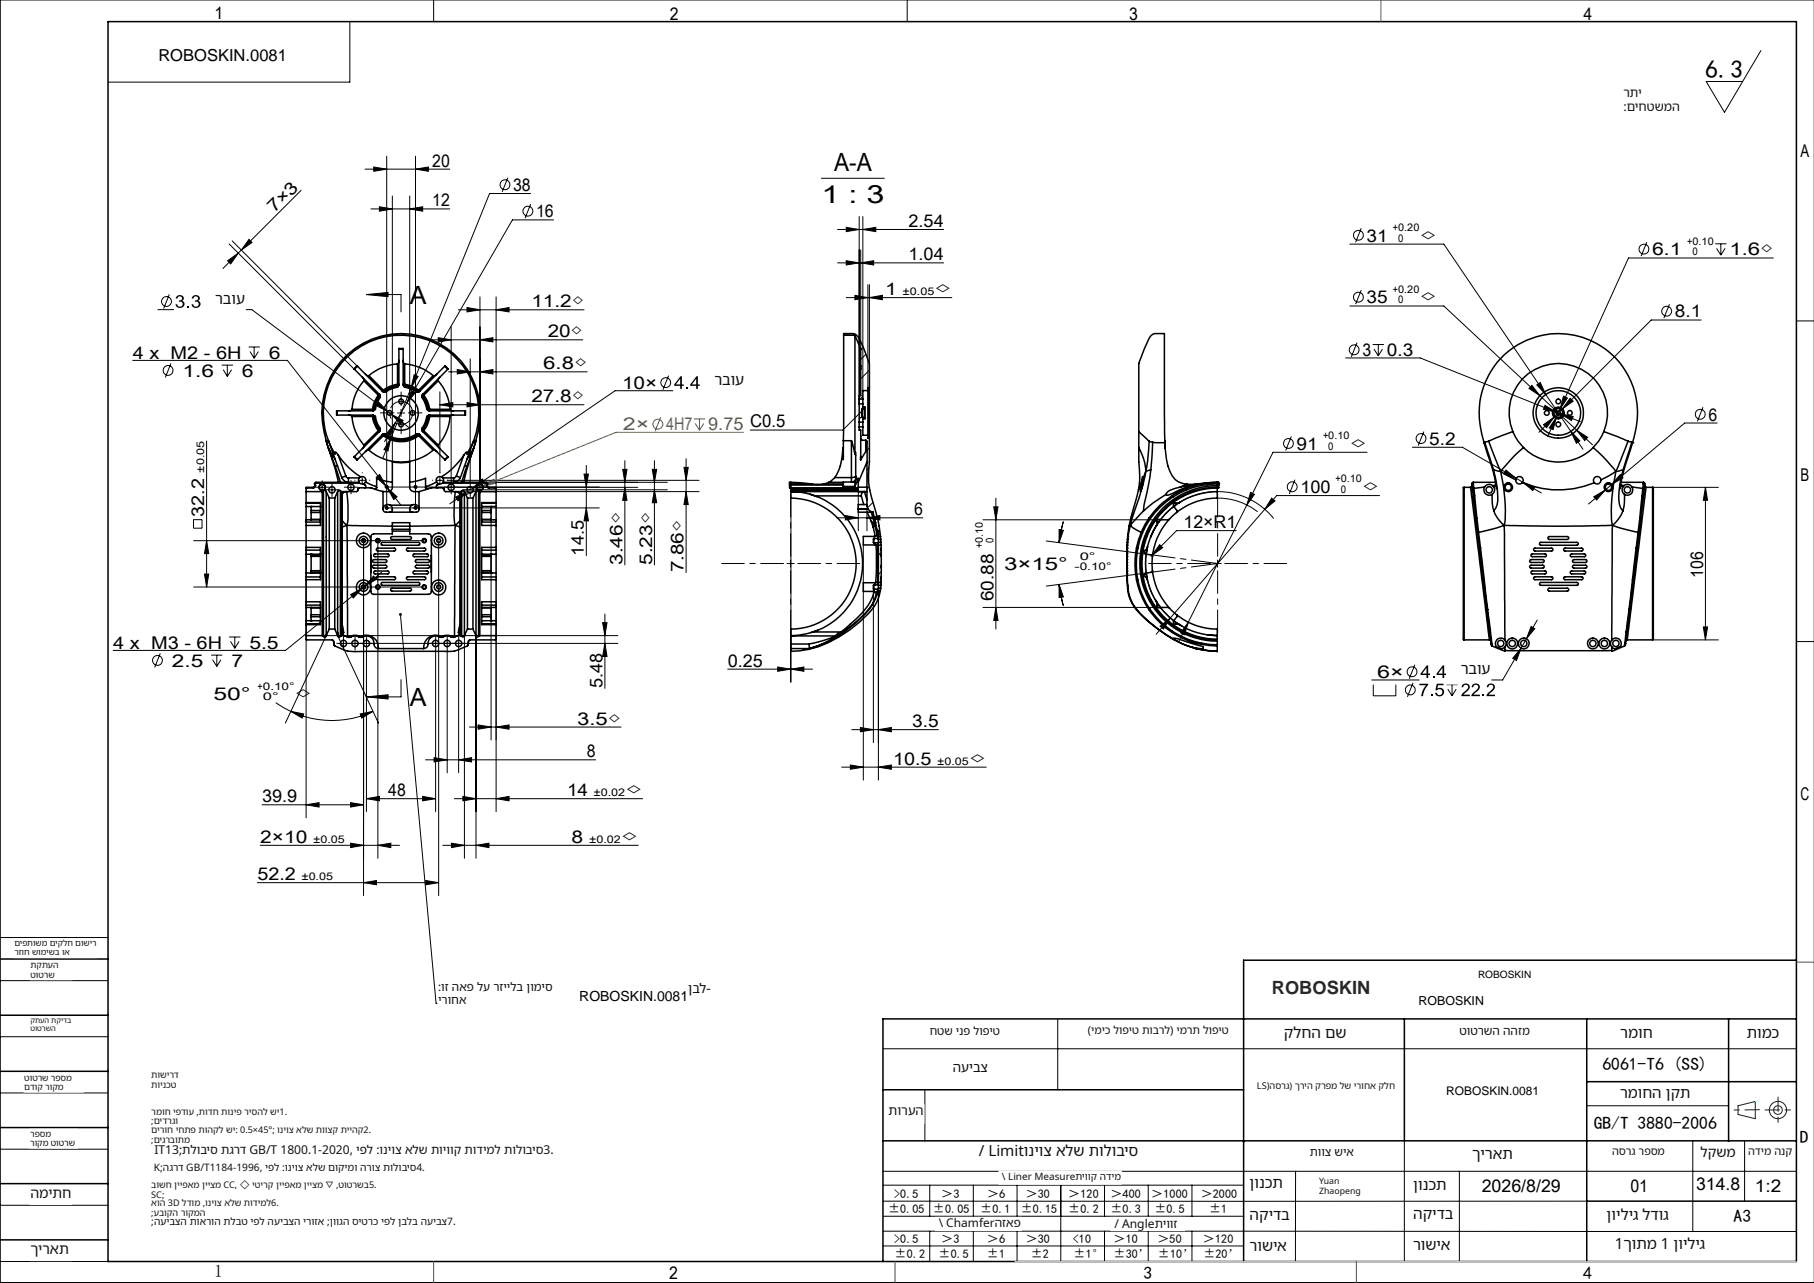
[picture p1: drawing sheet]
<svg xmlns="http://www.w3.org/2000/svg" width="420mm" height="297mm" viewBox="0 0 420 297" stroke-linecap="round" stroke-linejoin="round" font-family="sans-serif">
<defs><g id="words">
<g font-size="5.8">
<text x="394.8" y="18">6.3</text>
<text x="193.1" y="39.6">A-A</text>
<text x="190.2" y="47.1">1 : 3</text>
<text x="94.9" y="70.3">A</text>
<text x="94.9" y="163.4">A</text>
</g>
<g font-size="4.3">
<text x="40.4" y="71.2">3.3</text>
<text x="156" y="90">4.4</text>
<text x="328.8" y="157">4.4</text>
</g>
<text font-size="4.2" x="328.4" y="161.2">7.5</text>
<text font-size="4.2" fill="#1f2633" x="294.5" y="230">ROBOSKIN</text>
<g font-size="4.1">
<text x="49.6" y="4.3">1</text>
<text x="155.1" y="4.6">2</text>
<text x="261.4" y="4.6">3</text>
<text x="366.6" y="4.6">4</text>
<text x="100.1" y="38.6">20</text>
<text x="416.9" y="36.3">A</text>
<text x="100.1" y="47.8">12</text>
<text x="118.8" y="44.2">38</text>
<text x="63.6" y="49.4" transform="rotate(-45 63.6 49.4)">7×3</text>
<text x="124.1" y="50.3">16</text>
<text x="210.4" y="52.5">2.54</text>
<text x="316.4" y="55.9">31</text>
<text x="328.6" y="55.9">◇</text>
<text x="382.5" y="59.1">6.1</text>
<text x="400.4" y="59.1">1.6◇</text>
<text x="210.4" y="60.3">1.04</text>
<text x="123" y="71.1">11.2◇</text>
<text x="204.9" y="68.3">1</text>
<text x="216.3" y="68.3">◇</text>
<text x="316.4" y="70.2">35</text>
<text x="328.6" y="70.2">◇</text>
<text x="387.8" y="73.5">8.1</text>
<text x="30.7" y="83">4 x M2 - 6H</text>
<text x="62.2" y="83">6</text>
<text x="126.8" y="78.1">20◇</text>
<text x="315.4" y="82.4">3</text>
<text x="321.1" y="82.4">0.3</text>
<text x="42.3" y="87.2">1.6</text>
<text x="56" y="87.2">6</text>
<text x="125.8" y="85.5">6.8◇</text>
<text x="123" y="93.1">27.8◇</text>
<text x="144" y="90">10×</text>
<text x="395.6" y="97.3">6</text>
<text x="300.2" y="104.1">91</text>
<text x="312.4" y="104.1">◇</text>
<text x="330.9" y="103">5.2</text>
<text x="416.9" y="111.3">B</text>
<text x="47.3" y="119.6" transform="rotate(-90 47.3 119.6)">32.2</text>
<text x="211.6" y="119.3">6</text>
<text x="301.1" y="114.1">100</text>
<text x="315.3" y="114.1">◇</text>
<text x="274" y="122.3">12×R1</text>
<text x="135.2" y="128.6" transform="rotate(-90 135.2 128.6)">14.5</text>
<text x="144.1" y="130.8" transform="rotate(-90 144.1 130.8)">3.46◇</text>
<text x="151" y="130.8" transform="rotate(-90 151 130.8)">5.23◇</text>
<text x="232.5" y="132">3×15°</text>
<text x="158.3" y="132.5" transform="rotate(-90 158.3 132.5)">7.86◇</text>
<text x="394.3" y="133.7" transform="rotate(-90 394.3 133.7)">106</text>
<text x="230" y="139.1" transform="rotate(-90 230 139.1)">60.88</text>
<text x="26.2" y="150.1">4 x M3 - 6H</text>
<text x="39.8" y="154.3">2.5</text>
<text x="53.6" y="154.3">7</text>
<text x="57.7" y="150.1">5.5</text>
<text x="168.5" y="154.3">0.25</text>
<text x="139.5" y="159.3" transform="rotate(-90 139.5 159.3)">5.48</text>
<text x="318.9" y="157">6×</text>
<text x="338.2" y="161.2">22.2</text>
<text x="49.5" y="162.1">50°</text>
<text x="68.2" y="162.1">◇</text>
<text x="133.6" y="167.7">3.5◇</text>
<text x="211.2" y="168.3">3.5</text>
<text x="135.9" y="175.3">8</text>
<text x="206.8" y="177">10.5</text>
<text x="224.3" y="177">◇</text>
<text x="60.7" y="185.7">39.9</text>
<text x="89.9" y="184.3">48</text>
<text x="131.3" y="184.3">14</text>
<text x="144.7" y="184.3">◇</text>
<text x="416.9" y="185.3">C</text>
<text x="60.3" y="195.1">2×10</text>
<text x="132.3" y="195.1">8</text>
<text x="143.7" y="195.1">◇</text>
<text x="59.6" y="203.7">52.2</text>
<text x="371" y="247.7">6061-T6 (SS)</text>
<text x="369" y="261.4">GB/T 3880-2006</text>
<text x="416.7" y="264.6">D</text>
<text x="392.7" y="275.5">314.8</text>
<text x="343.1" y="276">2026/8/29</text>
<text x="377.5" y="276">01</text>
<text x="406.3" y="276">1:2</text>
<text x="401.4" y="283">A3</text>
<text x="49.6" y="295.6">1</text>
<text x="154.9" y="296">2</text>
<text x="264.7" y="296">3</text>
<text x="366.6" y="296">4</text>
</g>
<g font-size="4.1" fill="#808000">
<text x="144.2" y="99.6">2×</text>
<text x="154.2" y="99.6">4H7</text>
<text x="164" y="99.6">9.75 C0.5</text>
</g>
<text font-size="3.8" x="36.7" y="14.2">ROBOSKIN.0081</text>
<g font-size="3.5" fill="#111">
<text x="49.8" y="70.3">רבוע</text>
<text x="165.4" y="89.1">רבוע</text>
<text x="338.2" y="156">רבוע</text>
<text x="297.3" y="240.2">קלחה םש</text>
<text x="375.1" y="240.2">רמוח</text>
<text x="404.4" y="240.2">תומכ</text>
<text x="375.1" y="254.2">רמוחה ןקת</text>
<text x="226.6" y="267.6">/ Limitוניוצ אלש תולוביס</text>
<text x="340.8" y="268.4">ךיראת</text>
<text x="289.3" y="274.9">ןונכת</text>
<text x="327.2" y="275.4">ןונכת</text>
<text x="289.3" y="282.4">הקידב</text>
<text x="327.2" y="282.3">הקידב</text>
<text x="372" y="282.4">ןויליג לדוג</text>
<text x="289.3" y="289.5">רושיא</text>
<text x="327.2" y="289.4">רושיא</text>
<text x="373.9" y="289.2">1ךותמ 1 ןויליג</text>
</g>
<g font-size="3.3" fill="#111">
<text x="7" y="277.2">המיתח</text>
<text x="7" y="290.3">ךיראת</text>
</g>
<text font-size="3.2" x="134.1" y="231.8">ROBOSKIN.0081</text>
<text font-size="3.2" fill="#111" x="393.7" y="267.8">לקשמ</text>
<g font-size="3.1" fill="#111">
<text x="159.3" y="229.8">ןבל-</text>
<text x="220.6" y="248.1">העיבצ</text>
</g>
<text font-size="3" fill="#111" x="205.7" y="258.2">תורעה</text>
<g font-size="2.9" fill="#111">
<text x="375.9" y="22.5">רתי</text>
<text x="375.9" y="25.6">:</text>
<text x="376.7" y="25.6">םיחטשמה</text>
</g>
<text font-size="2.9" x="328.5" y="232.7">ROBOSKIN</text>
<g font-size="2.8" fill="#111">
<text x="337.9" y="239.6">טוטרשה ההזמ</text>
<text x="35.8" y="267.1">IT13;תלוביס תגרד GB/T 1800.1-2020, יפל :וניוצ אלש תויווק תודימל תולוביס3.</text>
<text x="217.4" y="284.1">\ Chamferהזאפ</text>
<text x="258" y="284.2">/ Angleתיווז</text>
</g>
<g font-size="2.8">
<text x="334.9" y="253.6">ROBOSKIN.0081</text>
<text x="205.6" y="280.8">±0.05</text>
<text x="207" y="277.2">&gt;0.5</text>
<text x="216" y="280.8">±0.05</text>
<text x="217.9" y="277.2">＞3</text>
<text x="227" y="280.8">±0.1</text>
<text x="228.5" y="277.2">＞6</text>
<text x="236.3" y="280.8">±0.15</text>
<text x="237.5" y="277.2">＞30</text>
<text x="247.4" y="280.8">±0.2</text>
<text x="247.4" y="277.2">＞120</text>
<text x="257.1" y="280.8">±0.3</text>
<text x="257.1" y="277.2">＞400</text>
<text x="266.6" y="277.2">＞1000</text>
<text x="267.3" y="280.8">±0.5</text>
<text x="278" y="277.2">＞2000</text>
<text x="279.9" y="280.8">±1</text>
<text x="207" y="287.8">&gt;0.5</text>
<text x="217.9" y="287.8">＞3</text>
<text x="228.5" y="287.8">＞6</text>
<text x="237.5" y="287.8">＞30</text>
<text x="248.4" y="287.8">&lt;10</text>
<text x="257.8" y="287.8">＞10</text>
<text x="268" y="287.8">＞50</text>
<text x="278.5" y="287.8">＞120</text>
<text x="207.1" y="291.3">±0.2</text>
<text x="217.3" y="291.3">±0.5</text>
<text x="228.5" y="291.3">±1</text>
<text x="238.7" y="291.3">±2</text>
<text x="248.6" y="291.1">±1°</text>
<text x="257.8" y="291.1">±30’</text>
<text x="268.1" y="291.1">±10’</text>
<text x="278.6" y="291.2">±20’</text>
</g>
<g font-size="2.7" fill="#111">
<text x="101.5" y="229.5">:</text>
<text x="101.5" y="232.4">ירוחא</text>
<text x="102.2" y="229.5">וז האפ לע רזיילב ןומיס</text>
<text x="303.3" y="267.7">תווצ שיא</text>
</g>
<text font-size="2.6" fill="#111" x="215.3" y="239.5">חטש ינפ לופיט</text>
<g font-size="2.5" fill="#111">
<text x="251.9" y="239.4">)ימיכ לופיט תוברל( ימרת לופיט</text>
<text x="373.2" y="267.3">הסרג רפסמ</text>
<text x="404.8" y="267.3">הדימ הנק</text>
</g>
<g font-size="2.4">
<text x="322.5" y="53.5">+0.20</text>
<text x="323.7" y="55.9">0</text>
<text x="390.7" y="56.7">+0.10</text>
<text x="391.9" y="59.1">0</text>
<text x="209" y="68.3">±0.05</text>
<text x="322.5" y="67.8">+0.20</text>
<text x="323.7" y="70.2">0</text>
<text x="306.3" y="101.7">+0.10</text>
<text x="307.6" y="104.1">0</text>
<text x="47.3" y="109.4" transform="rotate(-90 47.3 109.4)">±0.05</text>
<text x="309.2" y="111.7">+0.10</text>
<text x="310.5" y="114.1">0</text>
<text x="230" y="125.7" transform="rotate(-90 230 125.7)">0</text>
<text x="227.6" y="126.9" transform="rotate(-90 227.6 126.9)">+0.10</text>
<text x="248.8" y="132">-0.10°</text>
<text x="250" y="129.5">0°</text>
<text x="59.6" y="159.6">+0.10°</text>
<text x="60.9" y="162.1">0°</text>
<text x="217" y="177">±0.05</text>
<text x="137.4" y="184.3">±0.02</text>
<text x="72.5" y="195.1">±0.05</text>
<text x="136.4" y="195.1">±0.02</text>
<text x="69.8" y="203.7">±0.05</text>
</g>
<g font-size="2.4" fill="#111">
<text x="35.6" y="271">K;הגרד GB/T1184-1996, יפל :וניוצ אלש םוקימו הרוצ תולוביס4.</text>
<text x="35" y="283.7">;</text>
<text x="35.7" y="283.7">העיבצה תוארוה תלבט יפל העיבצה ירוזא ;ןווגה סיטרכ יפל ןבלב העיבצ7.</text>
</g>
<text font-size="2.3" x="342.2" y="226.5">ROBOSKIN</text>
<text font-size="2.3" fill="#111" x="231.9" y="273">\ Liner Measureתיווק הדימ</text>
<g font-size="2.1" fill="#111">
<text x="35" y="249.6">תושירד</text>
<text x="35" y="251.8">תוינכט</text>
<text x="291" y="252">LS(הסרג( ךריה קרפמ לש ירוחא קלח</text>
<text x="35" y="262.3">םירוח יחתפ תוהקל שי: 0.5×45°; וניוצ אלש תווצק תייהק2.</text>
<text x="35" y="258.1">רמוח יפדוע ,תודח תוניפ ריסהל שי1.</text>
<text x="35" y="260.3">;</text>
<text x="35.6" y="260.3">םידרגו</text>
<text x="35" y="264.5">;</text>
<text x="35.6" y="264.5">םיגרבותמ</text>
<text x="35" y="275">בושח ןייפאמ ןייצמ CC, ◇ יטירק ןייפאמ ןייצמ ▽ ,טוטרשב5.</text>
<text x="35" y="279.2">אוה 3D לדומ ,וניוצ אלש תודימל6.</text>
<text x="35" y="281.5">;</text>
<text x="35" y="277.2">SC;</text>
<text x="35.6" y="281.5">עבוקה רוקמה</text>
</g>
<g font-size="2" fill="#111">
<text x="3.3" y="219">םיפתושמ םיקלח םושיר</text>
<text x="3.3" y="221">רזוח שומישב וא</text>
<text x="7.1" y="224.2">תקתעה</text>
<text x="7.1" y="226.3">טוטרש</text>
<text x="5.6" y="250.2">טוטרש רפסמ</text>
<text x="5.6" y="252.3">םדוק רוקמ</text>
<text x="7" y="263.1">רפסמ</text>
<text x="7" y="265.3">רוקמ טוטרש</text>
<text x="305.4" y="274.2">Yuan</text>
<text x="305.4" y="276.3">Zhaopeng</text>
</g>
<g font-size="1.7" fill="#111">
<text x="7" y="238.6">טוטרשה</text>
<text x="7" y="236.8">קתעה תקידב</text>
</g>
</g></defs>
<g fill="none" stroke="#000" stroke-width=".23">
<path d="M100.4 0v5M210 0v5M420 0h-419.9v297h419.9M81 5v14h-56M407.7 11.7l-8.4 14.3-4.3-7.1h8.5M84.5 39.2h19.6M86.5 38.7l3 .5-3 .4zM89.5 36.2v81.4h49.2M96.2 39.2l3-.5v.9zM96.2 36.2v81.4M53.1 56.5l28.9 28.9M53.8 55.8l28.9 28.9"/>
<path d="M57.6 55.4l.7 .7-2.4 1.8zM69.7 44.1l-18.1 18.1M85.9 48.4h18.2M87.8 47.9l3 .5-3 .5zM90.8 45.4v61.6M94.9 48.4l3-.5v1zM94.9 45.4v61.6M117.6 41.1l-1.3 3.3M122.9 47.2l-1.3 3.3M122.9 44.8h-9.6l-18.1 44.9M128.2 50.9h-9.6l-24.4 42.4M190.2 41.3h14.6"/>
<path d="M193.9 53.1h24.6M195.9 52.6l3 .5-3 .5zM198.9 50.1v43.4M199.3 57.9v22.9M199.8 53.1l3-.5v1zM199.8 50.1v40.3M312.5 56.5h21.8l23.6 34.8M315.2 52.8l-1.3 3.3M381.3 56.1l-1.3 3.2M397.1 56.4h2.6M397.4 57.5l1 1.6M398.4 56.4v2.7"/>
<path d="M399.4 57.5l-1 1.6M410.6 59.7h-33.6l-15.8 35M36.5 71.7h21.8l31.4 23.5M39.2 68.2l-1.3 3.2M52.7 60.4l2.5-1.8-1.8 2.5zM84.8 68.2l5.1-.5v1zM84.8 68.2h8.1v4M99.4 78.7h35.5M101.5 78.2l3 .5-3 .5zM104.5 75.7v35.5M106.1 71.7h29.1M108.1 71.2l3 .5-3 .5z"/>
<path d="M111.1 78.7l3-.5v1zM111.1 68.7v42.6M114.9 71.7l3-.5v1zM114.9 68.7v44.3M193.9 60.9h24.6M195.9 68.9h24.5M195.9 60.4l3 .5-3 .4zM197.9 68.4l3 .5-3 .5zM199.3 60.9l3-.5v.9zM200.9 65.9v23.8M201.3 68.9l3-.5v1zM201.3 65.9v18.2"/>
<path d="M312.5 70.8h21.8l30.8 28.8M314.2 79.3l-1.3 3.3M315.2 67.2l-1.3 3.2M317.8 79.8h2.6M319.1 79.8v2.6M386.5 70.4l-1.3 3.3M393.9 74.1h-11.6l-26 26M415.9 74.3h4.1M30.7 83.4h35.8l22.9 29.1M39.6 84.1l-1.3 3.3M51.3 84.5h2.6M51.7 85.6l.9 1.5"/>
<path d="M52.6 84.5v2.6M53.6 85.6l-1 1.5M57.6 80.3h2.5M57.9 81.4l.9 1.5M58.8 80.3v2.6M59.8 81.4l-1 1.5M87.7 93.1l2 2.1-2.6-1.3zM89.7 95.2l.9 .7M90.6 95.9l2.7 1.4-.6 .8zM90.6 95.9l4 3M91.5 97.9l-1 2.8-.9-.4zM91.5 97.9l-2.5 4.3"/>
<path d="M92 95.6h1.7M92.9 94.8v1.6M94.2 93.3l-2.7 4.6M95.2 89.7l-6.6 16.4M95.2 90.4l.9 .5-1.9 2.4zM95.9 86.7l.9 .4-1.6 2.6zM101.8 93.7l3-.5v1zM101.8 90.7v18.7M101.8 93.7h33.4M103.9 86.1h32.1M105.9 85.5l3 .6-3 .5zM108.1 93.2l3 .5-3 .5z"/>
<path d="M108.9 83.1v28.7M111.1 86.1l3-.6v1.1zM154.8 87l-1.3 3.2M172.3 90.4h-29.9l-32.9 22.6M200.1 94.6l-4.9 5h-21.5M311.5 82.9h17.3l31.5 12.5M318.1 80.8l1 1.6M320.1 80.8l-1 1.6M329.7 99.9l-1.3 3.2M354.7 89.2l1.9 2.4-2.6-1.7zM355.8 89.1l.8-.6 1.3 2.8zM357.4 98.3l2.4-1.7-1.7 2.4z"/>
<path d="M357.7 93.8l2.6 1.6-2.9-.6zM357.9 91.3l5.8 8.6M360.3 95.4l1 .4M360.4 96.5l-.8 2.9-.9-.3zM360.4 96.5l-2.1 4.6M361.2 94.7l-.8 1.8M361.3 95.8l2.9 .6-.3 1zM361.3 95.8l4.6 1.8M362 91.7l.9 .4-1.7 2.6zM363.5 92.2l.7 .7-2.5 1.7zM363.7 99.9l2.1 2.2-.8 .5zM363.7 99.9l2.8 4.1"/>
<path d="M365.1 99.6l2.5 1.6-.7 .8zM365.1 99.6l3.6 3.4M394.3 94.3l-1.3 3.2M397.6 97.9h-7.5l-16.9 14.2M47.8 102.1v33.8M73.8 112.8h1.6M74.6 112v1.6M76 113.4h1.7M76.9 112.6v1.6M80.4 112.8h1.7M81.2 112v1.6M83 111.2h1.7"/>
<path d="M83.9 110.3v1.7M87.1 110.5l.8-.6 1.5 2.6zM89.2 117.6a.32 .32 0 0 1 .3-.3 .32 .32 0 0 1 .3 .3 .32 .32 0 0 1-.4 .3M89.2 112.8a.32 .32 0 0 1 .3-.4 .32 .32 0 0 1 .3 .4 .32 .32 0 0 1-.4 .3M89.4 112.5l.3 .5M89.5 112.7h49.2M89.7 113l2.2 2-.7 .6zM89.7 113l3.1 3.9M90.5 101.5l-.7 2.9-.9-.3zM95.9 117.6a.32 .32 0 0 1 .3-.3 .32 .32 0 0 1 .3 .3 .32 .32 0 0 1-.4 .3M95.9 112.8a.32 .32 0 0 1 .3-.4 .32 .32 0 0 1 .3 .4 .32 .32 0 0 1-.4 .3M101 111.2h1.7"/>
<path d="M101.8 110.3v1.7M103.6 111.2h58.3M103.6 112.8h1.7M104.5 112v1.6M105.5 115.1l2.8-1.3-2.3 2.1zM106 112.8h41.7M106.6 113.8h55.3M106.7 111.7h47.8M108 113.4h1.7M108.3 113.8l-4.2 2.8M108.9 112.6v1.6M109.5 113l2.2-2.1 .5 .8z"/>
<path d="M109.5 113l-1.2 .8M110.4 113.4h44.1M111.1 112v1.6M135.2 109.7h1l-.5 3zM135.7 107.7v20.9M135.7 117.6l.5 3h-1zM144.2 108.7h1l-.5 3zM144.7 106.6v24.2M144.7 112.8l.5 3h-1zM151 108.7h1l-.5 3zM151.5 113.4l.5 3h-1zM151.5 106.6v24.2"/>
<path d="M158.4 108.2h.9l-.4 3zM158.9 106.2v26.3M158.9 113.8l.4 3h-.9zM183.1 115.3v42.6M193.7 119.9h20M195.7 119.3l3 .6-3 .5zM198.7 113.8v9.1M200.7 119.9l3-.6v1.1zM200.7 117.9v5M230.1 117.3h1l-.5 3zM230.6 115.3v30.3M281.8 115.3a15.3 15.3 0 0 1 9.4 3.2"/>
<path d="M289.6 114l.8 .4-1.7 2.5zM292.8 117.9l-25.1 28.9M294.4 115.3l.8 .7-2.4 1.9zM299 101l-1.3 3.3M299.8 111.1l-1.3 3.2M316.5 104.7h-21.8l-19.6 39.3M319.4 114.7h-23.8l-2.8 3.2M327 103.5h11.6l12.4 7.2M348.7 108.8l2.3 1.9-2.8-1zM351 110.7l5.9 3.4M352.6 111.6l2.8 1.1-.5 .9zM369 115l2.7-1.6-2 2.3z"/>
<path d="M371.7 113.4l-3.9 3.3M373.2 112.1l-1.5 1.3M375.1 109.9l.7 .7-2.6 1.5zM382.6 112.8h15.3M394.9 112.8v35.3M394.9 112.8l.5 3h-1zM44.8 120.3h2v2h-2zM44.8 125.2h53.4M44.8 135.9h53.4M47.3 132.9h1l-.5 3zM47.8 125.2l.5 3h-1zM70.9 126.7v62.6"/>
<path d="M81.2 137.7l2.6-1.5-2 2.2zM83.7 136a.51 .51 0 0 1 .4-.6 .51 .51 0 0 1 .6 .5 .51 .51 0 0 1-.7 .5M83.7 125.3a.51 .51 0 0 1 .4-.6 .51 .51 0 0 1 .6 .5 .51 .51 0 0 1-.7 .5M83.8 136.2l-17.7 14.4h-39.9M84.2 125.2v82.1M84.5 135.6l-.7 .6M86.5 133.3l.6 .8-2.6 1.5zM87.5 125.2v73.5M88.4 132.5l-3.9 3.1M101.1 136a.51 .51 0 0 1 .4-.6 .51 .51 0 0 1 .6 .5 .51 .51 0 0 1-.7 .5M101.1 125.3a.51 .51 0 0 1 .4-.6 .51 .51 0 0 1 .6 .5 .51 .51 0 0 1-.7 .5M101.6 125.2v82.1"/>
<path d="M113.7 120.2v51.1M114.9 139.3v48.6M182.2 130.5h1.7M183.1 129.6v1.7M199.9 126.1v54.5M202.2 136.4v35.5M203.4 136.8v43.8M227.6 120.3h41.1M242.3 125.2l23.7 3.2M245.2 122.6l1 .2-1 2.8zM245.2 135.3l1 2.9-1 .1zM245.2 135.3l1 4.9"/>
<path d="M246.2 120.8l-1 4.8M265.6 126.7a16.6 16.6 0 0 0 7.8 18.1M266 132.6l-23.7 3.1M266.7 128.5l-.2 .3M268.5 126.1l.7 .7-2.5 1.7zM281.1 130.5h1.7M281.9 129.6v1.7M286.2 122.8h-13.8l-5.7 5.7M294.9 120a16.6 16.6 0 0 0-27.1 1.6M37.1 151.2l-1.3 3.3M48.9 151.7h2.6M49.2 152.7l1 1.6"/>
<path d="M50.2 151.7v2.6M51.2 152.7l-1 1.6M53.1 147.5h2.6M53.4 148.5l1 1.6M54.4 147.5v2.6M55.4 148.5l-1 1.6M74.6 147.1h68.5M75.5 147.1l-9.4 20.3M78.2 147.1l9.4 20.3M78.7 148.9h1.7M79.5 148.1v1.7M81.1 148.9h62"/>
<path d="M82.2 148.1v1.7M84.8 148.1v1.7M84.8 150.5v37.4M92.7 142.2l8.3 90.1h63.1M92.9 157.3v4h-8.1M100.9 148.1v1.7M100.9 150.5v37.4M103.5 148.1v1.7M103.5 150.5v28.4M106.2 148.1v1.7M106.2 150.5v28.4M107.5 147.1v51.6"/>
<path d="M110.2 147.1v51.6M139.5 144.1h1l-.4 3zM140.1 142.1v17.2M140.1 148.9l.4 3.1h-1zM168.5 154.9h19.6M180.1 154.4l3 .5-3 .5zM183.1 146.5v11.4M183.1 154.9l3-.5v1zM227.6 140.6h41.1M230.6 140.6l.5 3h-1zM268.6 145l2.4-2-1.6 2.6zM275.1 144l-.9 3-.8-.5z"/>
<path d="M275.1 144l-2.2 4.5M318 158.5v2.6h5.2v-2.6M327.2 158.1l-1.3 3.2M327.6 153.9l-1.3 3.2M334.9 158.5h2.6M335.2 159.5l1 1.6M336.2 158.5v2.6M337.1 159.5l-.9 1.6M352.2 150l-1.1 2.9-.9-.5zM352.2 150l-4.3 7.4h-30.3M353.4 147.9l-1.2 2.1M354.5 145l.9 .5-2 2.4z"/>
<path d="M355.9 143.5l-2.5 4.4M382.6 148.1h15.3M394.4 145.1h1l-.5 3zM415.9 148.5h4.1M63.9 162.7l3.4 2M67.3 164.7l3 .6-.3 .9zM67.3 164.7a22.4 22.4 0 0 0 19.1 0M83.4 165.3l3-.6-2.7 1.5zM84.8 161.3l5.1-.5v1zM98.5 175.9h39.4M100.5 175.4l3 .5-3 .5zM106.2 175.9l3-.5v1z"/>
<path d="M108.7 168.3h35.1M110.7 167.8l3 .5-3 .5zM114.9 168.3l3-.5v1zM194.9 177.6h33.5M196.9 177.1l3 .5-3 .5zM197.2 168.9h20.1M199.2 168.4l3 .5-3 .5zM203.4 168.9l3-.5v1zM203.4 177.6l3-.5v1zM60.3 195.7h32.2M60.7 186.3h23.5M70.9 186.3l3-.5v1z"/>
<path d="M81.2 185.8l3 .5-3 .5zM81.2 195.2l3 .5-3 .5zM84.8 184.9l3-.5v1zM84.8 184.9h16.1M87.5 195.7l3-.5v1zM97.9 184.4l3 .5-3 .5zM102.5 195.7h45.3M104.5 195.2l3 .5-3 .5zM105.2 184.9h43.6M107.2 184.4l3 .5-3 .5zM110.2 195.7l3-.5v1zM114.9 184.9l3-.5v1z"/>
<path d="M0 217h25M59.6 204.3h42M84.2 204.3l3-.5v1zM98.6 203.8l3 .5-3 .5zM0 227h25M0 240h25M244.9 236v16.3M0 253h25M204.4 242.8h211.5M214.1 252.4v11.8M367.4 256h32.8M0 266h25"/>
<path d="M0 279h25M204.4 271.1h211.5M204.4 278.1h163M204.4 274.4h83.5M215.3 274.4v7.1M225.4 274.4v7.1M235.5 274.4v7.1M245.6 274.4v17.6M255.7 274.4v7.1M265.9 274.4v7.1M276 274.4v7.1M300 271.1l-.1 21"/>
<path d="M325.2 264.1v27.9M337.9 271.1v20.9M391.9 264.1v21M403.9 264.1v14M0 292h25M204.4 285l211.5 .1M204.4 288.4h83.5M204.5 281.5h83.5M215.3 285v7M225.4 285v7M235.5 285v7M255.7 285v7"/>
<path d="M265.9 285v7M276 285v7M287.9 292h128"/>
<circle cx="116.9" cy="42.8" r="1.15"/>
<circle cx="122.2" cy="48.9" r="1.15"/>
<circle cx="314.5" cy="54.5" r="1.14"/>
<circle cx="380.6" cy="57.7" r="1.14"/>
<circle cx="38.5" cy="69.8" r="1.15"/>
<circle cx="314.5" cy="68.8" r="1.14"/>
<circle cx="385.9" cy="72" r="1.14"/>
<circle cx="38.9" cy="85.7" r="1.15"/>
<circle cx="154.1" cy="88.6" r="1.15"/>
<circle cx="313.5" cy="81" r="1.15"/>
<circle cx="393.6" cy="95.9" r="1.15"/>
<circle cx="298.3" cy="102.7" r="1.14"/>
<circle cx="299.2" cy="112.7" r="1.15"/>
<circle cx="329" cy="101.5" r="1.15"/>
<circle cx="36.5" cy="152.9" r="1.15"/>
<circle cx="326.5" cy="159.7" r="1.13"/>
<circle cx="326.9" cy="155.5" r="1.14"/>
</g>
<g fill="none" stroke="#808000" stroke-width=".23">
<path d="M153 96.6l-1.3 3.2M160.7 97h2.6M161 98l1 1.6M162 97v2.6M162.9 98l-.9 1.6M107.5 113.7l3-.6-2.6 1.5zM110.5 113.1l-4.6 1.8M111.7 112.5l2.6-1.6 .4 1zM111.7 112.5l-1.2 .6M172.1 100.1h-29.5l-30.9 12.4"/>
<circle cx="152.3" cy="98.2" r="1.15"/>
</g>
<path d="M95.4 94.8a2.67 2.67 0 0 0-4.4-1.1 2.67 2.67 0 0 0 1.1 4.4 2.67 2.67 0 0 0 3.4-3.1l-.1-.2" fill="none" stroke="#000" stroke-width=".23" stroke-dasharray="30.5 1.3 1.3 1.3" stroke-dashoffset="24" stroke-linecap="butt"/>
<g fill="none" stroke="#191924" stroke-width=".23">
<path d="M402.4 256l4-1v4l-4-1z"/>
<circle cx="411.7" cy="257" r="1"/>
<circle cx="411.7" cy="257" r="2"/>
</g>
<path d="M181.4 130.4h-14.3M183.1 128.8v-14.4M183.1 132.1v14.3M184.7 130.4h14.4M280.3 130.4h-14.4M281.9 128.8v-14.4M281.9 132.1v14.3M283.6 130.4h14.3" fill="none" stroke="#000" stroke-width=".23" stroke-dasharray="30.5 1.3 1.3 1.3" stroke-dashoffset="25.2"/>
<path d="M281.9 130.4l-15.9-2.1M281.9 130.4l-15.9 2.1" fill="none" stroke="#000" stroke-width=".23" stroke-dasharray="30.5 1.3 1.3 1.3" stroke-dashoffset="24.3"/>
<g fill="none" stroke="#000" stroke-width=".35">
<path d="M25 5h390.9v287h-390.9zM0 222h25M0 235h25M325.2 235.9v28.2M367.4 235.9v56.1M400.2 235.9v28.3M415.9 235.9h-211.5v56.1M415.9 222.3h-128v69.7M0 248h25M204.4 252.3h83.5M367.4 250.4h48.5M0 261h25"/>
<path d="M0 274h25M204.4 264.1h211.5M367.4 278.1h48.5M0 287h25"/>
</g>
<path d="M407.4 256.9l-5.9 .1M408.7 256.9h6M411.7 253.9v6" fill="none" stroke="#191924" stroke-width=".23" stroke-dasharray="6.3 1.3 1.3 1.3" stroke-dashoffset="3"/>
<path d="M235 292h180.9" fill="none" stroke="#c0c0c0" stroke-width=".23"/>
<path d="M319.7 0v5M415.9 222.7h4.1M100.4 292v5M207.2 292v5M314 292v5" fill="none" stroke="#00f" stroke-width=".23"/>
<path d="M406.4 255h.1" fill="none" stroke="#0ff" stroke-width=".23"/>
<g fill="none" stroke="#000" stroke-width=".23" stroke-dasharray="30.5 1.3 1.3 1.3">
<path d="M91.2 95.6h-3.2M92.9 93.9v-3.2M92.9 97.2v3.2M94.5 95.6h3.2M73.8 112.8h-.7M74.6 111.9v-.6M74.6 113.6v.7M75.4 112.8h.7M76 113.4h-.7M76.9 112.5v-.7M76.9 114.2v.7M77.7 113.4h.7"/>
<path d="M80.4 112.8h-.7M81.3 111.9v-.7M81.3 113.6v.7M82.1 112.8h.7M82.2 111.2h-.1M83.9 109.5v-.1M83.9 112.8v.1M85.5 111.2h.1M100.2 111.2h-.1M101.9 109.5v-.1M101.9 112.8v.1M103.5 111.2h.1"/>
<path d="M103.6 112.8h-.7M104.5 111.9v-.7M104.5 113.6v.7M105.3 112.8h.7M108 113.4h-.7M108.9 112.5v-.7M108.9 114.2v.7M109.7 113.4h.7M110.3 112.8h-.7M111.1 111.9v-.6M111.1 113.6v.7M112 112.8h.6"/>
<path d="M78.7 148.9h-.7M79.5 148.1v-.7M79.5 149.8v.7M80.4 148.9h.7M81.4 148.9h-.8M82.2 148.1v-.7M82.2 149.8v.7M83 148.9h.8M84 148.9h-.7M84.9 148.1v-.7M84.9 149.8v.7M85.7 148.9h.7"/>
<path d="M100 148.9h-.7M100.9 148.1v-.7M100.9 149.8v.7M101.7 148.9h.7M102.7 148.9h-.7M103.5 148.1v-.7M103.5 149.8v.7M104.4 148.9h.7M105.4 148.9h-.8M106.2 148.1v-.7M106.2 149.8v.7M107 148.9h.8"/>
</g>
<g fill="#000">
<path d="M86.5 38.7l3 .5-3 .4zM96.2 39.2l3-.5v.9z"/>
<path d="M57.6 55.4l.7 .7-2.4 1.8zM52.7 60.4l2.5-1.8-1.8 2.5z"/>
<path d="M84.8 68.2l5.1-.5v1zM84.8 161.3l5.1-.5v1z"/>
<path d="M197.9 68.4l3 .5-3 .5zM201.3 68.9l3-.5v1z"/>
<path d="M365.1 99.6l1.8 2.4 .7-.8zM354.7 89.2l-.7 .7 2.6 1.7zM363.7 99.9l1.3 2.7 .8-.5zM355.8 89.1l2.1 2.2-1.3-2.8zM357.4 98.3l.7 .7 1.7-2.4zM363.5 92.2l-1.8 2.4 2.5-1.7zM369 115l.7 .7 2-2.3zM375.1 109.9l-1.9 2.2 2.6-1.5zM354.5 145l-1.1 2.9 2-2.4zM352.2 150l-2 2.4 .9 .5zM352.6 111.6l2.3 2 .5-.9zM348.7 108.8l-.5 .9 2.8 1zM360.4 96.5l-1.7 2.6 .9 .3zM362 91.7l-.8 3 1.7-2.6zM361.3 95.8l2.6 1.6 .3-1zM357.7 93.8l-.3 1 2.9 .6zM275.1 144l-1.7 2.5 .8 .5zM289.6 114l-.9 2.9 1.7-2.5zM268.6 145l.8 .6 1.6-2.6zM294.4 115.3l-1.6 2.6 2.4-1.9zM268.5 126.1l-1.8 2.4 2.5-1.7zM67.3 164.7l3 .6-.3 .9zM83.4 165.3l3-.6-2.7 1.5zM90.6 95.9l2.1 2.2 .6-.8zM87.7 93.1l-.6 .8 2.6 1.3zM90.5 101.5l-1.6 2.6 .9 .3zM95.9 86.7l-.7 3 1.6-2.6zM105.5 115.1l.5 .8 2.3-2.1zM109.5 113l2.7-1.3-.5-.8zM87.8 47.9l3 .5-3 .5zM94.9 48.4l3-.5v1zM89.7 113l1.5 2.6 .7-.6zM87.1 110.5l2.3 2-1.5-2.6zM84.8 184.9l3-.5v1zM97.9 184.4l3 .5-3 .5zM84.2 204.3l3-.5v1zM98.6 203.8l3 .5-3 .5zM86.5 133.3l-2 2.3 2.6-1.5zM81.2 137.7l.6 .7 2-2.2zM81.2 195.2l3 .5-3 .5zM87.5 195.7l3-.5v1zM108.1 71.2l3 .5-3 .5zM114.9 71.7l3-.5v1zM101.5 78.2l3 .5-3 .5zM111.1 78.7l3-.5v1zM105.9 85.5l3 .6-3 .5zM111.1 86.1l3-.6v1.1zM101.8 93.7l3-.5v1zM108.1 93.2l3 .5-3 .5z"/>
<path d="M151.5 113.4l.5 3h-1zM151 108.7h1l-.5 3z"/>
<path d="M394.9 112.8l.5 3h-1zM394.4 145.1h1l-.5 3zM230.1 117.3h1l-.5 3zM230.6 140.6l.5 3h-1zM135.2 109.7h1l-.5 3zM135.7 117.6l.5 3h-1zM158.4 108.2h.9l-.4 3zM158.9 113.8l.4 3h-.9z"/>
<path d="M47.8 125.2l.5 3h-1zM47.3 132.9h1l-.5 3z"/>
<path d="M245.2 122.6l1 .2-1 2.8zM245.2 135.3l1 2.9-1 .1zM91.5 97.9l-1.9 2.4 .9 .4zM95.2 90.4l-1 2.9 1.9-2.4z"/>
<path d="M140.1 148.9l.4 3.1h-1zM139.5 144.1h1l-.4 3zM144.7 112.8l.5 3h-1zM144.2 108.7h1l-.5 3z"/>
<path d="M180.1 154.4l3 .5-3 .5zM183.1 154.9l3-.5v1zM199.2 168.4l3 .5-3 .5zM203.4 168.9l3-.5v1zM195.7 119.3l3 .6-3 .5zM200.7 119.9l3-.6v1.1zM195.9 52.6l3 .5-3 .5zM199.8 53.1l3-.5v1zM196.9 177.1l3 .5-3 .5zM203.4 177.6l3-.5v1zM195.9 60.4l3 .5-3 .4zM199.3 60.9l3-.5v.9z"/>
<path d="M106.2 175.9l3-.5v1zM100.5 175.4l3 .5-3 .5z"/>
<path d="M110.7 167.8l3 .5-3 .5zM114.9 168.3l3-.5v1z"/>
<path d="M81.2 185.8l3 .5-3 .5zM70.9 186.3l3-.5v1z"/>
<path d="M107.2 184.4l3 .5-3 .5zM114.9 184.9l3-.5v1zM104.5 195.2l3 .5-3 .5zM110.2 195.7l3-.5v1z"/>
</g>
<path d="M107.5 113.7l.4 .9 2.6-1.5zM111.7 112.5l3-.6-.4-1z" fill="#808000"/>
<g fill="#000">
<path d="M92.5 142l.2-.1v.3v-.3a.33 .33 0 0 1 .3 .4 .33 .33 0 0 1-.4 .3 .33 .33 0 0 1-.1-.6z"/>
<path d="M281.7 111.7a.17 .17 0 0 1 .3 0 .17 .17 0 0 1-.3 0zM260.7 130.8a.2 .2 0 0 1 .4 0 .2 .2 0 0 1-.4 0zM260.7 131.5a.2 .2 0 0 1 .4 0 .2 .2 0 0 1-.4 0zM260.8 125.6a.2 .2 0 0 1 .4 0 .2 .2 0 0 1-.4 0zM260.8 126.2a.17 .17 0 0 1 .3 0 .17 .17 0 0 1-.3 0zM260.8 126.9a.17 .17 0 0 1 .3 0 .17 .17 0 0 1-.3 0zM260.7 127.6a.2 .2 0 0 1 .4 0 .2 .2 0 0 1-.4 0zM260.7 128.2a.2 .2 0 0 1 .4 0 .2 .2 0 0 1-.4 0zM260.7 128.9a.2 .2 0 0 1 .4 0 .2 .2 0 0 1-.4 0zM260.7 129.5a.2 .2 0 0 1 .4 0 .2 .2 0 0 1-.4 0zM260.7 130.2a.2 .2 0 0 1 .4 0 .2 .2 0 0 1-.4 0zM260.7 132.2a.2 .2 0 0 1 .4 0 .2 .2 0 0 1-.4 0zM260.7 132.9a.2 .2 0 0 1 .4 0 .2 .2 0 0 1-.4 0zM260.8 135.5a.2 .2 0 0 1 .4 0 .2 .2 0 0 1-.4 0zM260.9 124.2a.2 .2 0 0 1 .4 0 .2 .2 0 0 1-.4 0zM260.8 124.9a.2 .2 0 0 1 .4 0 .2 .2 0 0 1-.4 0z"/>
<circle cx="182.8" cy="111.8" r=".17"/>
</g>
<g fill="none" stroke="#000" stroke-width=".35">
<path d="M195.3 77.6v24.4M195.3 77.6v-.4h2.1a1.78 1.78 0 0 1 1.4 .9l2.5 6v5.6M195.3 77.6h2.6M197.9 77.6v27.5M197.9 77.6l1.3 3.1M74.5 95.4v.2M78.1 95.1h-.2v1h.2M78.1 96.1h8.2l.6 .3M78.1 95.1v1M80.7 96.1l.8 .3M81.5 94.8l-.3 .2-.5 .1M81.5 96.4a11.6 11.6 0 0 0 2.7 6.6"/>
<path d="M81.5 96.4h4.8M81.5 94.8h4.8M82.1 85.5l5.8 5.8 .2 .7M82.8 84.8l-.4 .1-.4 .5 .1 .1M82.8 84.8l-.7 .7M82.8 84.8l5.8 5.8 .7 .2M83.9 87.3l.3 .9M84.2 88.2a11.4 11.4 0 0 0-2.7 6.6M84.2 88.2l3.4 3.3M84.6 86.6l.5 .4h.3M85.4 87l3.4 3.3M86.3 94.8v.3l.3-.3"/>
<path d="M86.3 94.8h.3M86.3 96.4a7 7 0 0 0 1.3 3.3M86.6 96.4h.3M86.6 96.4l-.3-.3v.3M86.6 96.4a6.4 6.4 0 0 0 1.2 3.1M86.6 96.4h-.3M86.9 94.8h-.3M86.9 94.8l-.6 .3h-8.2M86.9 96.4a5.8 5.8 0 0 0 1.2 2.8M87.6 91.5l.2-.2v.4M87.6 91.5l.2 .2M87.6 91.5a6.6 6.6 0 0 0-1.3 3.3"/>
<path d="M87.6 99.7l-3.4 3.3M87.8 91.7l.3 .3M87.8 91.7a6.1 6.1 0 0 0-1.2 3.1M87.8 99.5v.4l-.2-.2M87.8 99.5l-.2 .2M88.1 99.2l-.3 .3M88.1 92a6.3 6.3 0 0 0-1.2 2.8M88.1 99.2l-.2 .7-5.8 5.8M88.8 90.3l-.3 .3h.5M88.8 90.3l.2 .3M89 90.6l.3 .2M92 84.2a11.9 11.9 0 0 0-6.6 2.8"/>
<path d="M92 89h.4l-.3 .3M92 89.6a6.4 6.4 0 0 0-2.7 1.2M92 89l.1 .3M92 89a7 7 0 0 0-3.2 1.3M92 84.2v4.8M92.1 89.3l-.1 .3M92.1 89.3a6.1 6.1 0 0 0-3.1 1.3M92.4 83.4l-.4 .8M92.4 80.8h.9M93.3 83.4l.1 .5 .3 .3M93.3 80.7h-.9v8.4l-.4 .5M93.3 80.8v8.3l.4 .5"/>
<path d="M93.3 80.7v.1M93.3 80.7h.1M93.7 89.3v.3M93.7 89.3a6.1 6.1 0 0 1 3 1.3M93.7 84.2a11.6 11.6 0 0 1 6.6 2.8M93.7 89h-.4l.4 .3M93.7 89.6l1.8 .6 1 .6M93.7 89v.3M93.7 89a7 7 0 0 1 3.2 1.3M93.7 84.2v4.8M96.5 90.8l.6-.2 5.9-5.9 .3 .2 .5 .5-6 5.9-.2 .7M96.7 90.6l-.2 .2"/>
<path d="M96.9 90.3l.3 .3h-.5M96.9 90.3l-.2 .3M97.6 92l.6 1 .6 1.8M97.6 99.2l.3 .3M97.6 99.2l.2 .7 5.9 5.8M97.9 91.7l-.3 .3M97.9 91.7a6.1 6.1 0 0 1 1.2 3.1M97.9 99.5v.4l.2-.2M97.9 99.5l.2 .2M98.1 91.5l-.2-.2v.4M98.1 91.5l-.2 .2M98.1 91.5a6.3 6.3 0 0 1 1.4 3.3"/>
<path d="M98.1 99.7l3.4 3.3M98.8 94.8h.3M98.8 94.8l.6 .3h8.2M98.8 96.4a6.4 6.4 0 0 1-1.2 2.8M99.1 96.4h-.3M99.1 96.4l.4-.3v.3M99.1 96.4a6.4 6.4 0 0 1-1.2 3.1M99.1 96.4h.4M99.5 94.8v.3l-.4-.3M99.5 94.8h-.4M99.5 96.4a6.6 6.6 0 0 1-1.4 3.3M99.5 96.4h4.7"/>
<path d="M99.5 94.8h4.7M100.3 87l-3.4 3.3M101.1 86.6l-.3 .3-.5 .1M101.5 88.2a11.4 11.4 0 0 1 2.7 6.6M101.5 88.2l-3.4 3.3M101.8 87.3l-.3 .5v.4M103 84.8l.7 .7M104.2 96.4a11.6 11.6 0 0 1-2.7 6.6M104.2 94.8l.8 .3M105 96.1l-.8 .3M107.6 95.1h.2v1h-.2M107.6 96.1h-8.2l-.6 .3"/>
<path d="M107.6 95.1v1M111.2 95.4v.2M198.9 92.4v1.1M198.9 97.7v1.1M198.9 98.8v.8h.4l-.1 6.9M198.9 93.5v4.2M198.9 98.8h.9M198.9 93.5h.9M198.9 92.4h.9M198.9 97.7h.9M199.2 80.7h.1M199.2 80.7l.1 .1"/>
<path d="M199.3 84.7v.8M199.3 80.8v10.8h-.4v.8M199.6 95.1v1M199.6 96.1v.5h.5M199.8 92.4v1.1M199.8 97.7v1.1M199.8 93.5v.7h.5v.2M199.8 98.8v1.9h1.1M200.1 94.6v2M200.1 94.6h-.5v.5M200.1 96.6l.2 .2M200.3 94.4v2.4"/>
<path d="M200.3 96.8v.1h-.5v.8M200.3 94.4l-.2 .2M200.9 90.4v10.3M200.9 90.4h-1.1v2M201.3 89.7v11.7M201.3 89.7h-.4v.7M263.7 99.9v-13.4a8.5 8.5 0 0 1 1-5l.1-.4a8.4 8.4 0 0 1 2.1-3.7l.5-.2h2.2v20.7a39.5 39.5 0 0 0 .8 10 5.9 5.9 0 0 0 2.1 3.4l1.4 .6 1 .2M263.7 99.9l2.4 2.2M263.7 99.9v3.7M350.3 99.9l1.2 2.2 1.2 1.5M350.3 99.9a11.4 11.4 0 0 1 10.5-15.8 11.4 11.4 0 0 1 10.5 15.8M350.3 99.9l-5.6 2.2"/>
<path d="M371.3 99.9l-1.2 2.2-1.2 1.5M371.3 99.9l5.6 2.2M70.9 116.3h3.3v1M70.9 113.8v2.5M70.9 116.3v.2M70.9 116.5v.8M70.9 117.3v3M70.9 116.5h3.3M70.9 113.8h3.7M70.9 113v.8M70.9 117.3h3.3M72 118.2v.4"/>
<path d="M72 118.6v1.6M72 117.3h.1M72 118.6h2.2M72 118.2h2.2M72 117.3v.9M74.2 118.2v.4M74.2 118.6v1.6M74.2 117.3h.1M74.2 117.3v.9M74.6 113.8v33.3M74.9 113.6l-.3 .2M74.9 113.6a.35 .35 0 0 1 .4-.1 .35 .35 0 0 1 .2 .3"/>
<path d="M74.9 113.6v33.6M75.5 101.9l.1 .6M75.5 113.8v33.2M75.5 102a18.6 18.6 0 0 1 15.1-24.6 18.5 18.5 0 0 1 19.6 24.6M75.5 113.8l.7 1.5M75.5 102h.6M75.5 102l.1 .4M75.6 102.5l2 6 .7 3.2M75.6 102.4l.5 1.3M76.1 103.7l1.5 4.2M76.1 103.7l1.5 2.7M76.1 102a18 18 0 0 1 16.8-24.4 18 18 0 0 1 16.8 24.4"/>
<path d="M76.1 102l1.5 3.1 .1-.5 .6 .8M76.1 102l1.5 4.4M76.2 115.3v30.3M76.2 115.3h1.3M77.5 115.3v30.3M77.6 107.9l1.2 3.8M77.6 107.9h.5M77.6 106.4l.5 1.5M78.1 107.9l1 2.7M78.2 113.8v32.8M78.2 113.8l-.7 1.5M78.3 105.4a17 17 0 0 0 5.2 5"/>
<path d="M78.3 105.4l1.8 4.8M78.8 113.6v33.7M78.8 113.6l.3 .2M78.8 113.6a.35 .35 0 0 0-.4-.1 .35 .35 0 0 0-.2 .3M79.1 113.8v33.3M79.1 110.6a1.37 1.37 0 0 0 1.6 1v-1M80.1 110.2l-1 .4M80.1 110.2l.2 .3 .4 .1M80.2 113.8h-.1a1.04 1.04 0 0 0-.9 1.5v31l.5 .8M80.3 113.8a22.2 22.2 0 0 1 0 7.8M80.7 110.6h2.5M82.1 105.7l-.1 .1 .7 .7 .1-.1"/>
<path d="M82.1 105.7l.7 .7M83.1 111.7v.1h-10v.7l-.3 .4-1.9 .1M83.1 111.7h-10l-.3 .2 .1 .6-.2 .2-1.8 .1v.2M83.1 111.7l.4 .3h.5M83.2 110.6l-.2 .5 .1 .6M83.5 110.4a.88 .88 0 0 1 1 .2 .88 .88 0 0 1 .1 1M83.5 110.4l-.3 .2M84 112l.3 .2a.35 .35 0 0 1 .4 .4 .35 .35 0 0 1-.3 .3M84.2 103v.5l-.3 .3M84.6 111.6l2.4 1 .2 .3M84.6 111.6l-.6 .4M85.4 104.2l-.8 .3"/>
<path d="M85.4 104.2a11.4 11.4 0 0 0 14.9 0M86.7 113.2l-.8-.3h-2.7l-.3 .1v.5l-.3 .3h-3.5M86.7 113.2l2.1 .6h1.1a1.02 1.02 0 0 0 .9-1v-5.8a11.5 11.5 0 0 0 4.1 0v5.8a1.02 1.02 0 0 0 .9 1h1.2M87.2 112.9l-.1 .3h-.4M88.5 100.6h.5M88.5 100.6l.3 .3M88.6 100.6l-5.8 5.8M88.7 117.8a1.05 1.05 0 0 1 1.4-1 1.05 1.05 0 0 1 .4 1.7l-.3 .1M88.7 113.8v4.1a.66 .66 0 0 0 .7 .7h.8M88.8 100.9a6.7 6.7 0 0 0 8.1 0M88.8 100.9l-3.4 3.3M89 100.6a6.4 6.4 0 0 0 7.7 0"/>
<path d="M89 100.6l-.2 .3M89.3 100.4l-.3 .2M89.3 100.4a6.1 6.1 0 0 0 7.2 0M89.3 100.4l-.7 .2M90.2 118.6h5.3M90.3 116.9h5.1M90.8 111.7l-3.6-1v2.2M94.9 111.7l3.6-1v2.2M96.5 100.4l.2 .2M96.5 100.4l.6 .2 5.9 5.8M96.7 100.6h.5l-.3 .3M96.7 100.6l.2 .3"/>
<path d="M96.9 100.9l3.4 3.3M97 117.8a1.05 1.05 0 0 0-1.4-1 1.05 1.05 0 0 0-.5 1.7l.4 .1M97 113.8v4.1a.61 .61 0 0 1-.7 .7h-.8M98.5 112.9l.2 .3h.3M99 113.2l.9-.3h2.6l.3 .1 .1 .6 .2 .2h3.5M99 113.2l-2 .6M100.3 104.2h.4l.4 .3M101.1 111.6l-2.4 1-.2 .3M101.1 111.6l.6 .4M101.5 103l.3 .8M101.7 112l-.3 .2a.36 .36 0 0 0-.4 .3 .36 .36 0 0 0 .3 .4M102.2 110.4a.87 .87 0 0 0-1 .2 .87 .87 0 0 0-.1 1"/>
<path d="M102.2 110.4l.4 .2M102.6 110.6l.1 .6-.1 .5M102.6 110.6h2.4M102.6 111.7h10l.3 .2-.1 .6 .2 .2 1.8 .1 .1 .2M102.6 111.7v.1h10l.1 .6a.49 .49 0 0 0 .5 .6h1.7M102.6 111.7l-.4 .3h-.5M103.7 105.7l.1 .1-.8 .7v-.1M103.7 105.7l-.7 .7M105.4 113.8a22.2 22.2 0 0 0 0 7.8M105.5 113.8a1.1 1.1 0 0 1 1 1.5v31l-.1 .5-.4 .3M105.7 110.2l.9 .4M105.7 110.2l-.3 .3-.4 .1"/>
<path d="M106.6 110.6a1.27 1.27 0 0 1-1.6 1v-1M106.6 113.8v33.3M106.9 113.6l-.3 .2M106.9 113.6a.35 .35 0 0 1 .4-.1 .35 .35 0 0 1 .2 .3M106.9 113.6v33.6M107.4 105.4a17.4 17.4 0 0 1-5.2 5M107.4 105.4l-1.7 4.8M107.5 113.8v33.3M107.5 113.8l.7 1.5M107.6 107.9l-1 2.7M107.6 107.9h.5M108.1 106.4l-.5 1.5"/>
<path d="M108.1 107.9l-1.2 3.8M108.2 115.3v30.3M108.2 115.3h1.3M109.5 115.3v30.3M109.7 103.7l-1.6 4.2M109.7 103.7l-1.6 2.7M109.7 102l-1.6 3.1-.1-.5-.6 .8M109.7 102h.5M109.7 102l-1.6 4.4M110.1 102.5l-2.2 6.6-.5 2.6M110.1 102.4l-.4 1.3M110.2 102l-.1 .4"/>
<path d="M110.2 113.8v33.3M110.2 101.9l-.1 .6M110.2 113.8l-.7 1.5M110.8 113.6l.3 .2M110.8 113.6a.33 .33 0 0 0-.4-.1 .33 .33 0 0 0-.2 .3M110.8 113.6v33.6M111.1 113.8v33.3M111.1 113.8h3.8M111.5 118.2v.4M111.5 118.6v1.6M111.5 117.3h.1M111.5 116.5h3.4"/>
<path d="M111.5 118.6h2.2M111.5 118.2h2.2M111.5 117.3v.9M111.5 117.3h3.4M113.7 118.2v.4M113.7 118.6v1.6M113.7 117.3h.1M113.7 117.3v.9M114.9 113.8v2.5M114.9 116.3h-3.4v1M114.9 116.3v.2M114.9 116.5v.8"/>
<path d="M114.9 117.3v3M114.9 113v.8M182.8 111.8v.2M182.8 112.4v.6l15.9-.1M182.8 112.4h.3M182.8 112h.3M182.8 111.8h.3M182.8 112v.4M183.1 112.3v1M183.1 112v.3M183.1 111.7l4.9 .3M183.1 111.7v.3"/>
<path d="M183.1 113.4v.4M183.1 113.8h.3a15.4 15.4 0 0 1 5.3 1M183.1 113.8v1.5a15.2 15.2 0 0 1 15.1 15.2 15.2 15.2 0 0 1-15.1 15.1v1.5M183.1 111.7h-.3v.1M183.1 113.8h17.6M183.1 113.3v.1M183.1 112h4.9M183.1 112.3h12.2M183.1 113.8l2.1 .1M183.1 113.3h15.6M183.1 113.4h15.6M187.5 114.4l1.6 .6"/>
<path d="M188 112h2.6M188.7 114.8a16.7 16.7 0 0 1 11 15.9 16.7 16.7 0 0 1-11.4 15.6M188.7 114.8h10.7M190.6 112h4.7M191.9 111.7l-1.3 .3M191.9 111.7h3.4M193.3 110.6l-1.4 1.1M193.3 110.6h3.8M194.9 106.4a9.2 9.2 0 0 1-1.6 4.2M195.3 112.6v.6h3.4M195.3 103.7l-.4 2.7M195.3 102h1.8"/>
<path d="M195.3 112.6h2.6M195.3 102v4.4h-.4M197.1 102l.8 3.1M197.1 110.6v1M197.1 102v8.6M197.9 111.6v1M197.9 105.1l.2-.5v5.8M197.9 111.6h-2.6v1M198.1 110.4l.2-.1v.2l-.4 1.1M198.1 110.4v.1a.92 .92 0 0 1-.7 1.1M198.1 110.2l-.3 .3-.7 .1M198.7 111.7v-1l-.9 2.2 .1-.3"/>
<path d="M198.7 112.8v1M198.7 117.9v.7h3.4M198.7 117.8l2.3 .1h-2.3M198.7 112.8h2M198.7 111.7v1.1M198.7 117.8v.1M199.3 101.6l.2 .3h.9M199.3 105.7l-.1 .8M199.4 114.8l.6 2M200.1 113.8l-.6 .5-.1 .5M200.1 113.8l.6 1.9M200.4 101.9l.4 .2v4.9"/>
<path d="M200.4 104.5l-1.2 2M200.4 101.9v2.6M200.7 107.1v10v-.2a1.65 1.65 0 0 0 1.4 1.7M200.7 107v.1M200.7 116.8h-2v1M200.7 107l-2 4.7M200.8 104.2l-.4 .3M200.8 107l-.1 .1M200.8 118.6l.8 1.9M200.9 100.7v.7h.4M201.3 101.4v5.6a19.3 19.3 0 0 0 1.1 10.2 33.1 33.1 0 0 1 1.5 7M201.7 118.5l.4 .1"/>
<path d="M201.7 118.6l.8 3M201.8 118.5l.3 .1M202.1 118.6l.8 3.2M263.6 113.4l-2.2 8.4M263.7 103.6v2.9a30.1 30.1 0 0 1-.1 6.9M263.7 103.6a12.3 12.3 0 0 1 1.6 5.5M264.3 111.8l-.7 1.6M264.5 111.9l-.1 .9-.4 1zM264.5 111.1l.1-.8-.3 1.5M264.5 111.1l-.2 .9v-.2M264.8 118.3l-3 3.3M265.3 109.1a70.5 70.5 0 0 1-3.4 11.4l-.1 1.1"/>
<path d="M265.3 109.1l-.8 2M266 120l.2 .2M266 120l-1.8 3.3M266.1 102.1l.8 .3M266.1 102.1l-.4 4.3-.4 2.7M266.5 108.7l-.6 3.5-1 4.6-.1 1.5M266.5 108.7l-1.2 .4M266.9 102.4h2.8M266.9 102.4l-.4 6.3M270 114.4a28.9 28.9 0 0 0-5.2 3.9M271.3 114.8l.2 .3M271.3 114.8a18.6 18.6 0 0 0-5.3 5.2"/>
<path d="M271.5 115.1a18.6 18.6 0 0 0-5.3 5.1M271.7 117.3l-2 1.8-1 1.2M271.8 117.3l.7 .9-.1 .4M272.2 117l-.4 .3M272.4 118.6l-1.7 1.6M273.1 116.3l-.5 .2a.6 .6 0 0 0-.7 .1 .6 .6 0 0 0-.2 .7M273.1 116.3l-1.4 1M273.3 112.7a5 5 0 0 0-3.1 1.3l-.2 .4M273.3 116.2l-.5 .3M274.6 113.1l.1 .3M274.6 113.1l-3.3 1.7M274.7 112.7l-.1 .4"/>
<path d="M274.7 112.7l-3.1 1.5a1.79 1.79 0 0 1-1.5 .4l-.1-.2M274.7 113.4l-3.2 1.7M274.8 112.4l2.1-.3-2.2 .6M274.8 112.4l-1.5 .3M274.9 112.1l-.1 .3M274.9 112.1l-1.6 .6M278.2 112l-3.6 1.1M278.2 112l.1 .4M278.3 112.4l-3.6 1M281.8 112.8v.2M281.8 113a17.5 17.5 0 0 0-17.4 17.5 17.5 17.5 0 0 0 17.4 17.5M281.8 112.8a17.7 17.7 0 0 0-17.6 17.7 17.7 17.7 0 0 0 17.6 17.6"/>
<path d="M281.8 113.8a16.9 16.9 0 0 0-8.7 2.5M281.8 112l-3.5 .4M281.8 112.4a18 18 0 0 0-17.9 18 18 18 0 0 0 17.9 18M281.8 112.4v.4M281.8 111.7l-3.6 .3M281.8 111.7v.3M281.8 111.7h.4v.3M281.8 111.7l-6.9 .4M281.8 113v2.3a15.2 15.2 0 0 0-9.4 3.3M281.8 112.8h.4M281.8 112v.4M281.8 112.4h.4"/>
<path d="M281.8 112h.4M282.2 112.8v.2h-.4M282.2 112.4v.4M282.2 112h.1M282.2 112v.4M339 112.8l-.2 .1v35.2h.2M339 112.8v35.3M339 112.8h1.5M340.5 112.8l4.3 35.3M340.8 112.4l-.3 .4M340.8 112.4l.1 1M340.9 113.4l.2 1.7"/>
<path d="M341.1 111.7v.3M341.1 111.7l-.3 .2v.5M341.1 111.7h5.2M341.1 115.1l.7 5.1M341.1 112l.1 1.1M341.1 112l-.3 .4M341.2 113.1l.2 1.7M341.2 113.1l-.3 .3M341.4 114.8l.5 5.2M341.4 114.8l-.3 .3M341.9 120l.4 3.3M341.9 120l-.1 .2"/>
<path d="M343.6 102.5a18.9 18.9 0 0 1 4.7-20.4 18.4 18.4 0 0 1 22.1-2.2 18.4 18.4 0 0 1 8.1 20.7l-.5 1.9M343.6 102.5l.3 1a40.1 40.1 0 0 1 2.6 9.6M343.6 102.5h.1M343.7 112.7l-2.5 .4M343.7 112.7a1.25 1.25 0 0 0 .2 1.6 1.25 1.25 0 0 0 1.6 .1M343.7 102.4l2.1 6.3M343.7 102.4l-.1 .1M344.7 102.1l2.8 7M344.7 102.1l-1 .3M345.5 114.4v2l.4 1.9M345.6 112.4l-1-.3-.5 .2-.4 .4M345.6 112.4l.3 .3"/>
<path d="M345.8 108.7a19.6 19.6 0 0 1 .8 8.1l-.7 1.5M345.8 108.7l1.7 .4M345.9 118.3l.8 1.6 1.5 1.7M345.9 112.7a1.25 1.25 0 0 1-.4 1.7M346.2 112.4l.2 .2M346.4 112.3l-.5 .4M346.4 112.3l-.8 .1M347.5 109.1l3.4 2M347.5 109.1l.1 .9a38.3 38.3 0 0 1 .8 11l-.2 .6M348.9 111.9h.6M350.9 111.1a.87 .87 0 0 0 .6 .9 .87 .87 0 0 0 1-.2M350.9 111.1a.87 .87 0 0 1 1.3-.7 .87 .87 0 0 1 .3 1.4"/>
<path d="M352.5 111.8a21.7 21.7 0 0 0 16.6 0M352.7 103.6l-2.1 1.9-3.1 3.6M352.7 103.6a11.4 11.4 0 0 0 16.2 0M368.9 103.6l2.5 2.3 2.7 3.2M370.7 111.1a.87 .87 0 0 1-.6 .9 .87 .87 0 0 1-1-.2M370.7 111.1a.87 .87 0 0 0-1.3-.7 .87 .87 0 0 0-.3 1.4M372 111.9h.7M374.1 109.1l-3.4 2M374.1 109.1l-.1 .9a38.3 38.3 0 0 0-.8 11l.2 .6M375.2 112.4h.2M375.2 112.3l.5 .4M375.2 112.3l.8 .1"/>
<path d="M375.3 111.7h5.2M375.7 112.7a1.31 1.31 0 0 0 .4 1.7M375.7 118.3l-.8 1.6-1.5 1.7M375.8 108.7l-1.7 .4M375.8 108.7a18.5 18.5 0 0 0-.8 8.1l.2 .8 .5 .7M376 112.4l1-.3 .5 .2 .4 .4M376 112.4l-.3 .3M376.1 114.4v2l-.4 1.9M376.9 102.1l.9 .3M376.9 102.1l-2.8 7M377.8 102.4l-2 6.3M377.8 102.4l.2 .1"/>
<path d="M377.9 112.7a1.25 1.25 0 0 1-.2 1.6 1.25 1.25 0 0 1-1.6 .1M377.9 112.7l2.5 .4M378 102.5a49.8 49.8 0 0 0-2.9 10.6M378 102.5h.1M379.7 120l-.4 3.3M379.7 120l.1 .2M380.2 114.8l-.5 5.2M380.2 114.8l.3 .3M380.4 113.1l-.2 1.7M380.4 113.1l.2 .3M380.5 115.1l-.7 5.1M380.5 112l-.1 1.1"/>
<path d="M380.5 112l.3 .4M380.5 111.7v.3M380.5 111.7l.3 .2v.5M380.6 113.4l-.1 1.7M380.8 112.4v.3l.3 .1M380.8 112.4l-.2 1M381.1 112.8l-4.3 35.3M381.1 112.8h1.5M382.6 112.8v35.3M382.6 112.8l.2 .1v35.1l-.2 .1M70.9 139.3h3.3v1.3M70.9 134.2v5.1"/>
<path d="M70.9 126.7h3.3v1.6M70.9 121.6v5.1M70.9 120.3v.6M70.9 120.9v.7M70.9 139.3v.8M70.9 133.6v.6M70.9 126.7v.6M70.9 127.3v1M70.9 132.6v1M70.9 128.3v4.3M70.9 133.6h3.3M70.9 120.3h3.3"/>
<path d="M70.9 120.9h3.3M70.9 128.3h3.3M70.9 132.6h3.3M70.9 127.3h3.3M72 120.2v.1M72 128.4v.4M72 132.1v.4M72 128.8v3.3M72 128.3h.1M72 132.6h.1M72 128.3v.1M72 132.5v.1"/>
<path d="M72 120.2h2.2M72 128.8h2.2M72 128.4h2.2M72 132.1h2.2M72 132.5h2.2M74.2 132.6v1.6h-3.3M74.2 120.3v1.3h-3.3M74.2 120.2v.1M74.2 128.4v.4M74.2 132.1v.4M74.2 128.8v3.3M74.2 128.3h.1"/>
<path d="M74.2 132.6h.1M74.2 128.3v.1M74.2 132.5v.1M79.2 120.5l1.1 1.1M80.3 121.6l10.5 .2 14.6-.2M80.3 121.6l.2 25.9M80.3 121.6l-1.1 .4M86.1 123.8l.4-.2h4.3v-2.6h4.1v2.6l4.7 .1 .3 .5v12.7l-.1 .4-.6 .3h-12.8l-.4-.3a121.2 121.2 0 0 1-.1-13.1zM86.3 130.9l3-.1a.34 .34 0 0 1 .3 .4 .34 .34 0 0 1-.3 .3h-2.7l-.3-.2zM86.3 129.6l3-.1a.34 .34 0 0 1 .3 .4 .34 .34 0 0 1-.3 .3h-2.7l-.3-.2zM86.6 128.3l3.2-.1a.32 .32 0 0 1 .3 .3 .32 .32 0 0 1-.3 .4h-3.1l-.2-.4zM86.6 132.3l3.2-.1a.34 .34 0 0 1 .3 .3 .34 .34 0 0 1-.3 .4h-2.9l-.4-.3z"/>
<path d="M87.1 133.7l.2-.2h4a.34 .34 0 0 1 .3 .4 .34 .34 0 0 1-.3 .3h-3.8l-.4-.2zM87.2 127l4.1-.1a.34 .34 0 0 1 .3 .3 .34 .34 0 0 1-.3 .4h-3.8l-.4-.3zM88.2 125.8l.3-.2h8.4a.34 .34 0 0 1 .3 .3 .34 .34 0 0 1-.3 .3h-8.4l-.3-.2zM88.3 134.9l8.6-.1a.34 .34 0 0 1 .3 .4 .34 .34 0 0 1-.3 .3h-8.5l-.2-.2zM90.5 136.3l4.4-.1a.34 .34 0 0 1 .4 .3 .34 .34 0 0 1-.4 .3h-4.1l-.3-.2zM90.5 124.3l4.4-.1a.34 .34 0 0 1 .4 .3 .34 .34 0 0 1-.4 .4h-4.1l-.3-.2zM90.8 122.5h4.1M90.8 122.9h4.1M94.2 133.6l4-.1a.34 .34 0 0 1 .4 .4 .34 .34 0 0 1-.4 .3h-3.8l-.3-.2zM94.2 127l4-.1a.34 .34 0 0 1 .4 .3 .34 .34 0 0 1-.4 .4h-3.8l-.3-.3zM95.7 132.3l3.2-.1a.34 .34 0 0 1 .3 .3 .34 .34 0 0 1-.3 .4h-2.9l-.4-.3zM95.7 128.3l3.2-.1a.32 .32 0 0 1 .3 .3 .32 .32 0 0 1-.3 .4h-3.1l-.2-.4z"/>
<path d="M96.2 130.9l3-.1a.34 .34 0 0 1 .3 .4 .34 .34 0 0 1-.3 .3h-2.8l-.2-.2zM96.2 129.6l3-.1a.34 .34 0 0 1 .3 .4 .34 .34 0 0 1-.3 .3h-2.8l-.2-.2zM105.4 121.6l-.2 25.9M105.4 121.6l1.1 .4M106.5 120.5l-1.1 1.1M111.5 120.3v1.3h3.4M111.5 132.6v1.6h3.4M111.5 120.2v.1M111.5 128.4v.4M111.5 132.1v.4M111.5 128.8v3.3M111.5 128.3h.1"/>
<path d="M111.5 132.6h.1M111.5 133.6h3.4M111.5 120.3h3.4M111.5 128.3v.1M111.5 132.5v.1M111.5 120.2h2.2M111.5 120.9h3.4M111.5 128.8h2.2M111.5 128.4h2.2M111.5 132.1h2.2M111.5 132.5h2.2M111.5 128.3h3.4"/>
<path d="M111.5 132.6h3.4M111.5 127.3h3.4M113.7 120.2v.1M113.7 128.4v.4M113.7 132.1v.4M113.7 128.8v3.3M113.7 128.3h.1M113.7 132.6h.1M113.7 128.3v.1M113.7 132.5v.1M114.9 121.6v5.1M114.9 126.7h-3.4v1.6"/>
<path d="M114.9 134.2v5.1M114.9 139.3h-3.4v1.3M114.9 120.3v.6M114.9 120.9v.7M114.9 139.3v.8M114.9 126.7v.6M114.9 133.6v.6M114.9 127.3v1M114.9 132.6v1M114.9 128.3v4.3M201.6 120.5l.9 1.1M201.6 120.5l.6 1.5"/>
<path d="M202.2 122l.4 2.1M202.3 136.9a.65 .65 0 0 1 .7 .7M202.3 124.7v1M202.3 135.4v1M202.3 124.7h1.1M202.3 125.7h1.1M202.3 135.4h1.1M202.3 136.4h1.1M202.4 124.2h-2.5v1.9h2.8l-.1-.4M202.4 136.9a12.2 12.2 0 0 1-4.1 6.3l-2.6 2.3-1.7 1.2-.5 .5M202.4 124.2l.1 .5M202.5 136.4l-.2 .5"/>
<path d="M202.5 121.6l.4 .2M202.5 121.6l-.3 .4M202.5 121.6l.5 2.2M202.7 126.2l.4 .1 .2 .4M202.7 134.9h-2.8v2h2.4M202.7 134.9l-.1 .5M202.8 126.2l.1 5.6-.2 3.1M202.9 121.8l.1 .7M202.9 137.3a8.9 8.9 0 0 1-2.7 4.8 38.3 38.3 0 0 1-6.3 5.1M203 137.6a9.3 9.3 0 0 1-2.7 4.5 29.1 29.1 0 0 1-12.9 8M203 122.5l.4 .4v2M203 122.5l.1 1.1"/>
<path d="M203.1 123.6l-.2 .4-.5 .1M203.1 123.4l.1 1.3v-.5M203.1 123.4v.1M203.1 123.4h.1M203.1 123.6l.1 .6M203.1 136.9l-.1 .7M203.1 123.6h.3M203.1 136.9h.3M203.2 136.4l-.1 .5M203.2 126.5v8.1M203.3 125.7l.1 2.9M203.3 134.3l-.2 .5-.4 .1"/>
<path d="M203.4 132.5l-.1 2.9M203.4 136.2v.6M203.4 134.8v.7M203.4 125.6v.6M203.4 125.6h.6M203.4 126.2h.6M203.4 134.8h.6M203.4 135.5h.5M203.4 136.2h.5M203.4 136.8h.4M203.4 124.9h.5M203.4 124.9v.7"/>
<path d="M203.4 126.2v8.6M203.4 135.5v.7M203.4 136.8v.8h-.4M203.8 136.8a9.2 9.2 0 0 1-2.8 5.3 28.9 28.9 0 0 1-13.6 8.2l-2.3 .4-2 .1v-.7M203.9 124.2v.7M203.9 124.2h-.7M203.9 136.2l-.1 .6M203.9 124.9l.1 .7M203.9 135.5v.7M204 134.8l-.1 .7M204 125.6v.6M204 126.2v8.6"/>
<path d="M204 126.9v.7M204 133.5v.7M204 128.2v.7M204 130.8v.7M260.9 131.5v2.6a10 10 0 0 0 3.7 8.6 40.4 40.4 0 0 0 7.3 5.4M261.1 124.9l-.2 6.6M261.1 136.2l.1 .6M261.4 121.8l-.4 3.1M261.8 121.6l.6 .6 1.8 1.1M261.8 121.6l-.3 1a51.9 51.9 0 0 0-.2 14.6 9.4 9.4 0 0 0 2.8 4.9 36.5 36.5 0 0 0 8 6.1M261.8 121.6l-.4 .2M263.1 126.8v.2a19.5 19.5 0 0 0 0 7.2"/>
<path d="M263.1 126.8l.4 .1M263.1 134.2l.2 .7a19 19 0 0 0 2.7 6.2M263.4 134.2a18.4 18.4 0 0 0 2.8 6.8M263.4 134.2h-.3M263.5 126.9a19.4 19.4 0 0 0-.1 7.3M264.2 123.3l.3 .1M264.2 123.3l-1.1 3.5M264.5 123.4l-1 3.5M265.4 128.3a13.4 13.4 0 0 0 0 4.3M265.4 132.6a.63 .63 0 0 0-.4 .7 .63 .63 0 0 0 .5 .5l.1 .4M265.4 128.3l1.2 .1 .2 .4M265.4 132.6l.2 1.6"/>
<path d="M265.4 132.6l.3 1.7M265.4 128.3h.1M265.6 126.7l-.2 .5a.59 .59 0 0 0-.4 .5 .59 .59 0 0 0 .4 .6M265.6 134.2a16.8 16.8 0 0 0 2.2 5.1M265.6 126.7l-.2 1.6M265.7 126.5l-.3 1.5M266.2 120.2l-1.7 3.2M266.8 128.8v3.3M266.8 132.1l-.1 .4-1.3 .1M266.8 132.1a14.8 14.8 0 0 0 3.9 8.6M267.5 138.8l.5 .8M267.8 121.6a17.1 17.1 0 0 0-2.2 5.1"/>
<path d="M267.8 139.3l.1 .5a.56 .56 0 0 0 .1 .7 .56 .56 0 0 0 .7 .1M267.8 139.3l.9 1.3M267.9 121.5l-1.5 2.9M268.7 120.3a.56 .56 0 0 0-.7 .1 .56 .56 0 0 0-.1 .7l-.1 .5M268.7 120.3l-.9 1.3M268.7 120.3l-.4 .6M270.7 120.2l-2 .1M270.7 120.2a15.4 15.4 0 0 0-3.9 8.6M341.8 120.2l.4 3.2M342.2 123.4l.4 3.5M342.3 123.3l.5 3.5M342.3 123.3l-.1 .1"/>
<path d="M342.6 126.9l.9 7.3M342.8 126.8l.8 7.4M342.8 126.8l-.2 .1M343.5 134.2h.1M343.5 134.2l.8 6.8M343.6 134.2l.9 6.9M348.2 121.6l.2 26.6M348.2 121.6l11.2 .2 14-.2M348.2 121.6l-1.7 .6-4.2 1.1M354.2 131l.3-.2h2.7a.34 .34 0 0 1 .3 .4 .34 .34 0 0 1-.3 .3h-2.7l-.3-.2zM354.3 129.6l2.9-.1a.34 .34 0 0 1 .3 .4 .34 .34 0 0 1-.3 .3h-2.7a.33 .33 0 0 1-.3-.2 .33 .33 0 0 1 .1-.4zM354.5 128.4l.2-.2h3a.32 .32 0 0 1 .3 .3 .32 .32 0 0 1-.3 .4h-2.9l-.3-.2z"/>
<path d="M354.6 132.3l3.1-.1a.34 .34 0 0 1 .3 .3 .34 .34 0 0 1-.3 .4h-2.9a.34 .34 0 0 1-.3-.3 .34 .34 0 0 1 .1-.3zM355.1 133.7l.2-.2h3.9a.34 .34 0 0 1 .4 .4 .34 .34 0 0 1-.4 .3h-3.8l-.3-.2zM355.1 127l.2-.1h3.9a.34 .34 0 0 1 .4 .3 .34 .34 0 0 1-.4 .4h-3.8l-.3-.3zM356.5 125.7l.2-.1h8.4a.34 .34 0 0 1 .3 .3 .34 .34 0 0 1-.3 .3h-8.4l-.3-.2zM356.5 135l.3-.2h8.3a.34 .34 0 0 1 .3 .4 .34 .34 0 0 1-.3 .3h-8.4l-.3-.2zM358.4 136.3l.3-.1h4.2a.34 .34 0 0 1 .3 .3 .34 .34 0 0 1-.3 .3h-4.2l-.3-.1zM358.5 124.3l4.4-.1a.34 .34 0 0 1 .3 .3 .34 .34 0 0 1-.3 .4h-4.2a.33 .33 0 0 1-.3-.3 .33 .33 0 0 1 .1-.3zM362.1 133.7l.2-.2h3.9a.34 .34 0 0 1 .3 .4 .34 .34 0 0 1-.3 .3h-3.8l-.3-.2zM362.2 127l4-.1a.34 .34 0 0 1 .3 .3 .34 .34 0 0 1-.3 .4h-3.8a.34 .34 0 0 1-.3-.3 .34 .34 0 0 1 .1-.3zM363.6 132.3l.2-.1h3a.34 .34 0 0 1 .3 .3 .34 .34 0 0 1-.3 .4h-2.9l-.3-.3zM363.6 128.4l.2-.2h3a.32 .32 0 0 1 .3 .3 .32 .32 0 0 1-.3 .4h-2.9l-.3-.2zM364.2 130.9l2.9-.1a.34 .34 0 0 1 .3 .4 .34 .34 0 0 1-.3 .3h-2.7a.33 .33 0 0 1-.3-.2 .33 .33 0 0 1 .1-.4z"/>
<path d="M364.2 129.6l2.9-.1a.34 .34 0 0 1 .3 .4 .34 .34 0 0 1-.3 .3h-2.7a.33 .33 0 0 1-.3-.2 .33 .33 0 0 1 .1-.4zM373.4 121.6l-.2 26.6M373.4 121.6l1.7 .6 4.2 1.1M378 134.2l-.8 6.9M378.1 134.2h-.1M378.1 134.2l-.8 6.8M378.8 126.8l-.8 7.4M378.8 126.8l.2 .1M379 126.9l-.9 7.3M379.3 123.3l-.5 3.5M379.3 123.3l.1 .1M379.4 123.4l-.4 3.5"/>
<path d="M379.8 120.2l-.4 3.2M70.9 144.6v2.5M70.9 147.1l.1 1h5.9l.3 .3M70.9 144.4v.2M70.9 143.7v.7M70.9 140.6v3.1M70.9 140.1v.5M70.9 140.6h3.3M70.9 144.4h3.3M70.9 147.1h3.7M70.9 143.7h3.3M70.9 140.1h3.3"/>
<path d="M72 142.3v.5M72 140.7v1.6M72 143.7h.1M72 140.6v.1M72 142.3h2.2M72 142.8h2.2M72 142.8v.9M72 140.7h2.2M74.2 143.7v.9h-3.3M74.2 142.3v.5M74.2 140.7v1.6M74.2 143.7h.1"/>
<path d="M74.2 140.6v.1M74.2 142.8v.9M74.6 147.1l.3 .2M75.5 147v.1M75.5 147.1h.1M75.5 147.2l-.2 .2-.4-.1M75.5 147.1a.33 .33 0 0 1-.2 .4 .33 .33 0 0 1-.4-.2M76.2 145.6l-.7 1.5M76.2 145.6h1.3M77.2 148.4l.1 .9M77.3 149.3l.1 .1a9.6 9.6 0 0 0 6.3 1.4h18.9a8.7 8.7 0 0 0 5.7-1.4l.1-.1M77.5 145.6l.7 1.5"/>
<path d="M78.2 146.6v.5M78.2 147.1a.34 .34 0 0 0 .2 .4 .34 .34 0 0 0 .4-.2M78.2 146.6v.4M78.2 147.1a.33 .33 0 0 0 .3 .3 .33 .33 0 0 0 .3-.2M78.2 146.4v.2M78.2 147.2h.1M78.2 146.8v.4M79.1 147.1l-.3 .2M79.1 147.1h.6M79.2 144.5l.4 2h-.4M79.7 147.1l.3 .2a1.48 1.48 0 0 0 1.7-.1h.7l.6 .2M83 147.4l.5 .2 .5-.2"/>
<path d="M83.5 147.4h.5M83.5 147.4a2.75 2.75 0 0 1 4.1 2.7M83.5 147.4a3.2 3.2 0 0 0-3 .1M83.5 147.4h-.5M84 147.4a1.87 1.87 0 0 1 2 .2 1.87 1.87 0 0 1 .7 1.9l.3 .5 .6 .1M87.6 150.1h10.5M101.7 147.4a1.86 1.86 0 0 0-2 .2 1.86 1.86 0 0 0-.6 1.9l-.4 .5-.6 .1M101.7 147.4l.5 .2 .5-.2M102.2 147.4a2.79 2.79 0 0 0-4.1 2.7M102.2 147.4h-.5M102.2 147.4a3 3 0 0 1 3 .1M102.2 147.4h.5"/>
<path d="M106 147.1l-.3 .2a1.57 1.57 0 0 1-1.7-.1h-.7l-.6 .2M106 147.1h.6M106.5 144.5l-.4 2h.4M106.6 147.1l.2 .1a.36 .36 0 0 0 .4 .3 .36 .36 0 0 0 .3-.4M107.5 147.2h.1M107.5 147.1h.1M108.2 145.6l-.7 1.5M108.2 145.6h1.3M108.5 148.4l-.1 .9M109.5 145.6l.7 1.5M110.2 147.1h.1M110.2 147.1a.39 .39 0 0 0 .4 .4 .39 .39 0 0 0 .4-.4h.1"/>
<path d="M110.2 147.2h.1M111.1 147.1h3.8M111.5 143.7v.9h3.4M111.5 142.3v.5M111.5 140.7v1.6M111.5 143.7h.1M111.5 140.6v.1M111.5 140.6h3.4M111.5 144.4h3.4M111.5 142.3h2.2M111.5 142.8h2.2M111.5 143.7h3.4"/>
<path d="M111.5 142.8v.9M111.5 140.7h2.2M111.5 140.1h3.4M113.7 142.3v.5M113.7 140.7v1.6M113.7 143.7h.1M113.7 140.6v.1M113.7 142.8v.9M114.9 144.6v2.5M114.9 147.1v.9l-.2 .1h-5.9l-.3 .3M114.9 144.4v.2M114.9 143.7v.7"/>
<path d="M114.9 140.6v3.1M114.9 140.1v.5M183.1 149.1v1M183.1 147.2v1.9M183.1 147.1v.1M183.1 150.1h4.3M183.1 147.2h10.5M183.1 149.1h4.2M187.3 149.1l.1 1M188.3 146.3a17.4 17.4 0 0 1-5.2 .8M188.3 146.3h6.4M189.4 145.9l-1.7 .5"/>
<path d="M193.6 147.2l-2.7 1-3.6 .9M193.7 147.3l-.1 .1M194.1 147.1l-.5 .1M194.2 147a25 25 0 0 1-6.8 3.1M194.2 147.1h-.1M194.2 147.1h.1M266 141.1l.1 .2a20.1 20.1 0 0 0 5.2 5M266.2 141a20.8 20.8 0 0 0 5.2 5.1M266.2 141l-.2 .1M268.3 140.1l.4 .5M268.7 140.6l1.4 1.6 1.6 1.5M268.7 140.6l2 .1"/>
<path d="M270.7 140.7l1.7 1.6M271.2 147.7l.3 .2a23.4 23.4 0 0 0 5.7 2.3l-.7-.2M271.3 146.3l.3 .2a18.1 18.1 0 0 0 6.6 2.7M271.4 146.1a20.4 20.4 0 0 0 6.8 2.8M271.4 146.1l-.1 .2M271.7 143.7a.57 .57 0 0 0 .2 .7 .57 .57 0 0 0 .7 0l.5 .2M271.7 143.7l1.4 .9M271.8 143.7l.3 .2M272.1 148.2l-.4-.5 1.1 .2 5.8 1.8v.5l-2.9-.4M272.1 148.2l1.7 .8 1.9 .8M272.4 142.3l.1 .5-.7 .9M272.4 142.3a15.1 15.1 0 0 0 9.4 3.3v2.4"/>
<path d="M272.6 144.3l1 .6M273.1 144.6a16.9 16.9 0 0 0 8.7 2.5l-2.2-.1M275.7 149.8l2 .5 4.1 .4M276.6 150.1l3.5 .6h1.7M278.2 149.2l3.6 .3M278.2 148.9l3.6 .4M278.2 148.9v.3M281.8 148v.1M281.8 148.1v.3M281.8 149.5v1.2M281.8 149.3v.2M281.8 148.4v.9"/>
<path d="M339 148.1h5.8M344.3 141l.2 .1M344.3 141l.6 5.1M344.5 141.1l.6 5.2M344.8 148.1l.4 .3M344.9 146.1l.2 .2M344.9 146.1l.3 2.8M345.1 146.3l.3 2.9M345.2 148.9l.2 .3M345.2 148.9l.3 .6M345.4 149.2l.1 .3M345.5 149.5l2.9 1.2v-.1"/>
<path d="M348.4 150.6h24.8M348.4 148.2l.1 .1a1.23 1.23 0 0 1-.1 1.5M348.4 148.2a1.26 1.26 0 0 0-1.7-.2 1.26 1.26 0 0 0-.3 1.7l1.3 .5 .7-.4M348.4 149.8v.8M373.2 148.2a1.22 1.22 0 0 0 0 1.6M373.2 148.2a1.26 1.26 0 0 1 1.7-.2 1.26 1.26 0 0 1 .3 1.7l-1.3 .5-.7-.4M373.2 149.8v.8M376.1 149.5l-2.5 1.1-.4 .1v-.1M376.2 149.2l-.1 .3M376.4 148.9l-.2 .3M376.4 148.9l-.3 .6M376.5 146.3l-.3 2.9"/>
<path d="M376.7 146.1l-.2 .2M376.7 146.1l-.3 2.8M376.8 148.1l-.4 .3M376.8 148.1h5.8M377.2 141.1l-.7 5.2M377.3 141l-.1 .1M377.3 141l-.6 5.1"/>
<circle cx="90.2" cy="95.6" r=".56"/>
<circle cx="92.9" cy="95.6" r="4"/>
<circle cx="92.9" cy="98.3" r=".54"/>
<circle cx="92.9" cy="92.9" r=".54"/>
<circle cx="95.5" cy="95.6" r=".56"/>
<circle cx="358.1" cy="95.6" r=".56"/>
<circle cx="360.8" cy="95.6" r="1.03"/>
<circle cx="360.8" cy="92.9" r=".54"/>
<circle cx="360.8" cy="98.3" r=".54"/>
<circle cx="360.8" cy="95.6" r="1.35"/>
<circle cx="360.8" cy="95.6" r="1.18"/>
<circle cx="360.8" cy="95.6" r="5.8"/>
<circle cx="360.8" cy="95.6" r="5.2"/>
<circle cx="360.8" cy="95.6" r=".51"/>
<circle cx="363.5" cy="95.6" r=".55"/>
<circle cx="74.6" cy="112.8" r=".66"/>
<circle cx="74.6" cy="112.8" r=".75"/>
<circle cx="76.9" cy="113.4" r=".74"/>
<circle cx="81.3" cy="112.8" r=".72"/>
<circle cx="89.5" cy="112.7" r=".27"/>
<circle cx="89.5" cy="117.6" r=".27"/>
<circle cx="96.2" cy="112.7" r=".27"/>
<circle cx="96.2" cy="117.6" r=".27"/>
<circle cx="104.5" cy="112.8" r=".73"/>
<circle cx="108.9" cy="113.4" r=".73"/>
<circle cx="111.1" cy="112.8" r=".66"/>
<circle cx="111.1" cy="112.8" r=".76"/>
<circle cx="344.8" cy="113.4" r=".73"/>
<circle cx="349.2" cy="112.8" r="1"/>
<circle cx="349.2" cy="112.8" r=".72"/>
<circle cx="372.4" cy="112.8" r=".72"/>
<circle cx="372.4" cy="112.8" r="1"/>
<circle cx="376.8" cy="113.4" r=".74"/>
<circle cx="84.1" cy="125.1" r="1.68"/>
<circle cx="84.1" cy="136" r="1.69"/>
<circle cx="84.2" cy="125.2" r=".42"/>
<circle cx="84.2" cy="125.2" r=".99"/>
<circle cx="84.2" cy="135.9" r=".99"/>
<circle cx="84.2" cy="135.9" r=".42"/>
<circle cx="87.5" cy="125.2" r=".5"/>
<circle cx="87.5" cy="135.9" r=".39"/>
<circle cx="87.5" cy="135.9" r=".5"/>
<circle cx="87.5" cy="125.2" r=".39"/>
<circle cx="98.2" cy="125.2" r=".5"/>
<circle cx="98.2" cy="135.9" r=".39"/>
<circle cx="98.2" cy="135.9" r=".5"/>
<circle cx="98.2" cy="125.2" r=".39"/>
<circle cx="101.5" cy="125.2" r=".42"/>
<circle cx="101.6" cy="135.9" r="1.68"/>
<circle cx="101.6" cy="125.1" r="1.69"/>
<circle cx="101.6" cy="135.9" r=".42"/>
<circle cx="101.6" cy="135.9" r="1"/>
<circle cx="101.6" cy="125.2" r="1"/>
<circle cx="79.5" cy="149" r=".72"/>
<circle cx="82.2" cy="149" r=".73"/>
<circle cx="84.9" cy="149" r=".72"/>
<circle cx="100.9" cy="149" r=".73"/>
<circle cx="103.5" cy="149" r=".73"/>
<circle cx="106.2" cy="149" r=".72"/>
<circle cx="347.5" cy="149" r=".72"/>
<circle cx="350.1" cy="149" r=".73"/>
<circle cx="350.2" cy="149" r="1.25"/>
<circle cx="352.8" cy="149" r="1.25"/>
<circle cx="352.8" cy="149" r=".73"/>
<circle cx="368.8" cy="149" r="1.25"/>
<circle cx="368.8" cy="149" r=".72"/>
<circle cx="371.5" cy="149" r="1.25"/>
<circle cx="371.5" cy="149" r=".73"/>
<circle cx="374.1" cy="149" r=".72"/>
</g>
<g fill="none" stroke="#000" stroke-width=".23">
<path d="M196.3 77.2l-.4 .4M199.1 78.8l-.4 .5M199.6 96.4l-.7 .6M199.8 91.7l-.7 .7M200.5 82l-1.2 1.2M201.3 85.7l-2 2M199.8 100.7l-.5 .5M201.2 108.3l-.5 .4M201.3 112.7l-.6 .5M201.3 103.6l-.5 .6M202.1 116.3l-1.3 1.3M203.3 137.6l-.5 .4"/>
<path d="M203.7 137.1l-.3 .4M203.8 123.6l-.4 .4M204 132.3l-.6 .7M204 127.8l-.6 .7M186.2 150.1l-.4 .4M193.3 147.6l-.8 .8"/>
</g>
<g fill="#fff" stroke="#fff" stroke-width=".35">
<path d="M134.1 227.3h25.2v5.7h-25.2z"/>
<path d="M36.7 9.6h31v5.9h-31z"/>
<path d="M334.9 250.2h22.4v4.3h-22.4z"/>
<path d="M328.8 152.6h16.3v5.7h-16.3z"/>
<path d="M40.4 66.8h16.3v5.8h-16.3z"/>
<path d="M156 85.6h16.3v5.8h-16.3z"/>
<path d="M101.5 227.3h32.6v5.7h-32.6z"/>
<path d="M159.3 227.3h5.3v5.7h-5.3z"/>
<path d="M35 247.9h12.8v4.4h-12.8z"/>
<path d="M35 256.3h32.8v4.5h-32.8z"/>
<path d="M35 260.6h58.4v4.4h-58.4z"/>
<path d="M35 264.8h93.9v4.4h-93.9z"/>
<path d="M35 269h64.1v4.5h-64.1z"/>
<path d="M35 273.3h54.1v4.4h-54.1z"/>
<path d="M35 277.5h35.6v4.4h-35.6z"/>
<path d="M35 281.7h71.2v4.5h-71.2z"/>
<path d="M375.9 20.2h17.4v6h-17.4z"/>
<path d="M5.6 248.5h13.6v4.3h-13.6z"/>
<path d="M7 274.5h9.6v4.3h-9.6z"/>
<path d="M7 287.5h9.6v4.3h-9.6z"/>
<path d="M7 261.5h10.9v4.2h-10.9z"/>
<path d="M3.3 217.4h19.1v4.2h-19.1z"/>
<path d="M7 235.4h9.6v4.2h-9.6z"/>
<path d="M7.1 222.5h9.5v4.2h-9.5z"/>
<path d="M290.5 250.2h32.6v4.3h-32.6z"/>
<path d="M404.4 237.3h8.2v4.2h-8.2z"/>
<path d="M215.3 237.3h16.3v4.2h-16.3z"/>
<path d="M251.9 237.3h32.6v4.2h-32.6z"/>
<path d="M205.7 255.8h8.2v4.2h-8.2z"/>
<path d="M220.6 245.5h8.2v4.3h-8.2z"/>
<path d="M375.1 237.3h16.3v4.3h-16.3z"/>
<path d="M337.9 237.3h16.3v4.3h-16.3z"/>
<path d="M342.2 224.2h50.8v4.4h-50.8z"/>
<path d="M297.3 237.3h16.3v4.2h-16.3z"/>
<path d="M404.8 265.2h10.2v4.2h-10.2z"/>
<path d="M393.7 265.2h8.2v4.2h-8.2z"/>
<path d="M289.3 272h10.2v4.2h-10.2z"/>
<path d="M303.3 265.5h10.2v4.2h-10.2z"/>
<path d="M289.3 279.5h10.2v4.2h-10.2z"/>
<path d="M327.2 286.5h10.2v4.3h-10.2z"/>
<path d="M373 286.3h36.6v4.2h-36.6z"/>
<path d="M327.2 279.4h10.2v4.2h-10.2z"/>
<path d="M373.2 265.2h12.3v4.2h-12.3z"/>
<path d="M289.3 286.6h10.2v4.2h-10.2z"/>
<path d="M305.4 272.5h12.2v4.3h-12.2z"/>
<path d="M231.3 271.1h28.3v3h-28.3z"/>
<path d="M216.6 281.9h19.8v2.9h-19.8z"/>
<path d="M257.3 281.9h16.9v2.9h-16.9z"/>
<path d="M225.7 264.7h39.5v5.2h-39.5z"/>
<path d="M372 279.5h16.3v4.2h-16.3z"/>
<path d="M340.8 265.5h10.2v4.2h-10.2z"/>
<path d="M327.2 272.5h10.2v4.3h-10.2z"/>
<path d="M375.1 251.4h16.3v4.2h-16.3z"/>
<path d="M328.5 229.2h78.3v4.4h-78.3z"/>
<path d="M342.2 223.6h51.5v3.6h-51.5z"/>
</g>
<use href="#words"/>
</svg>
